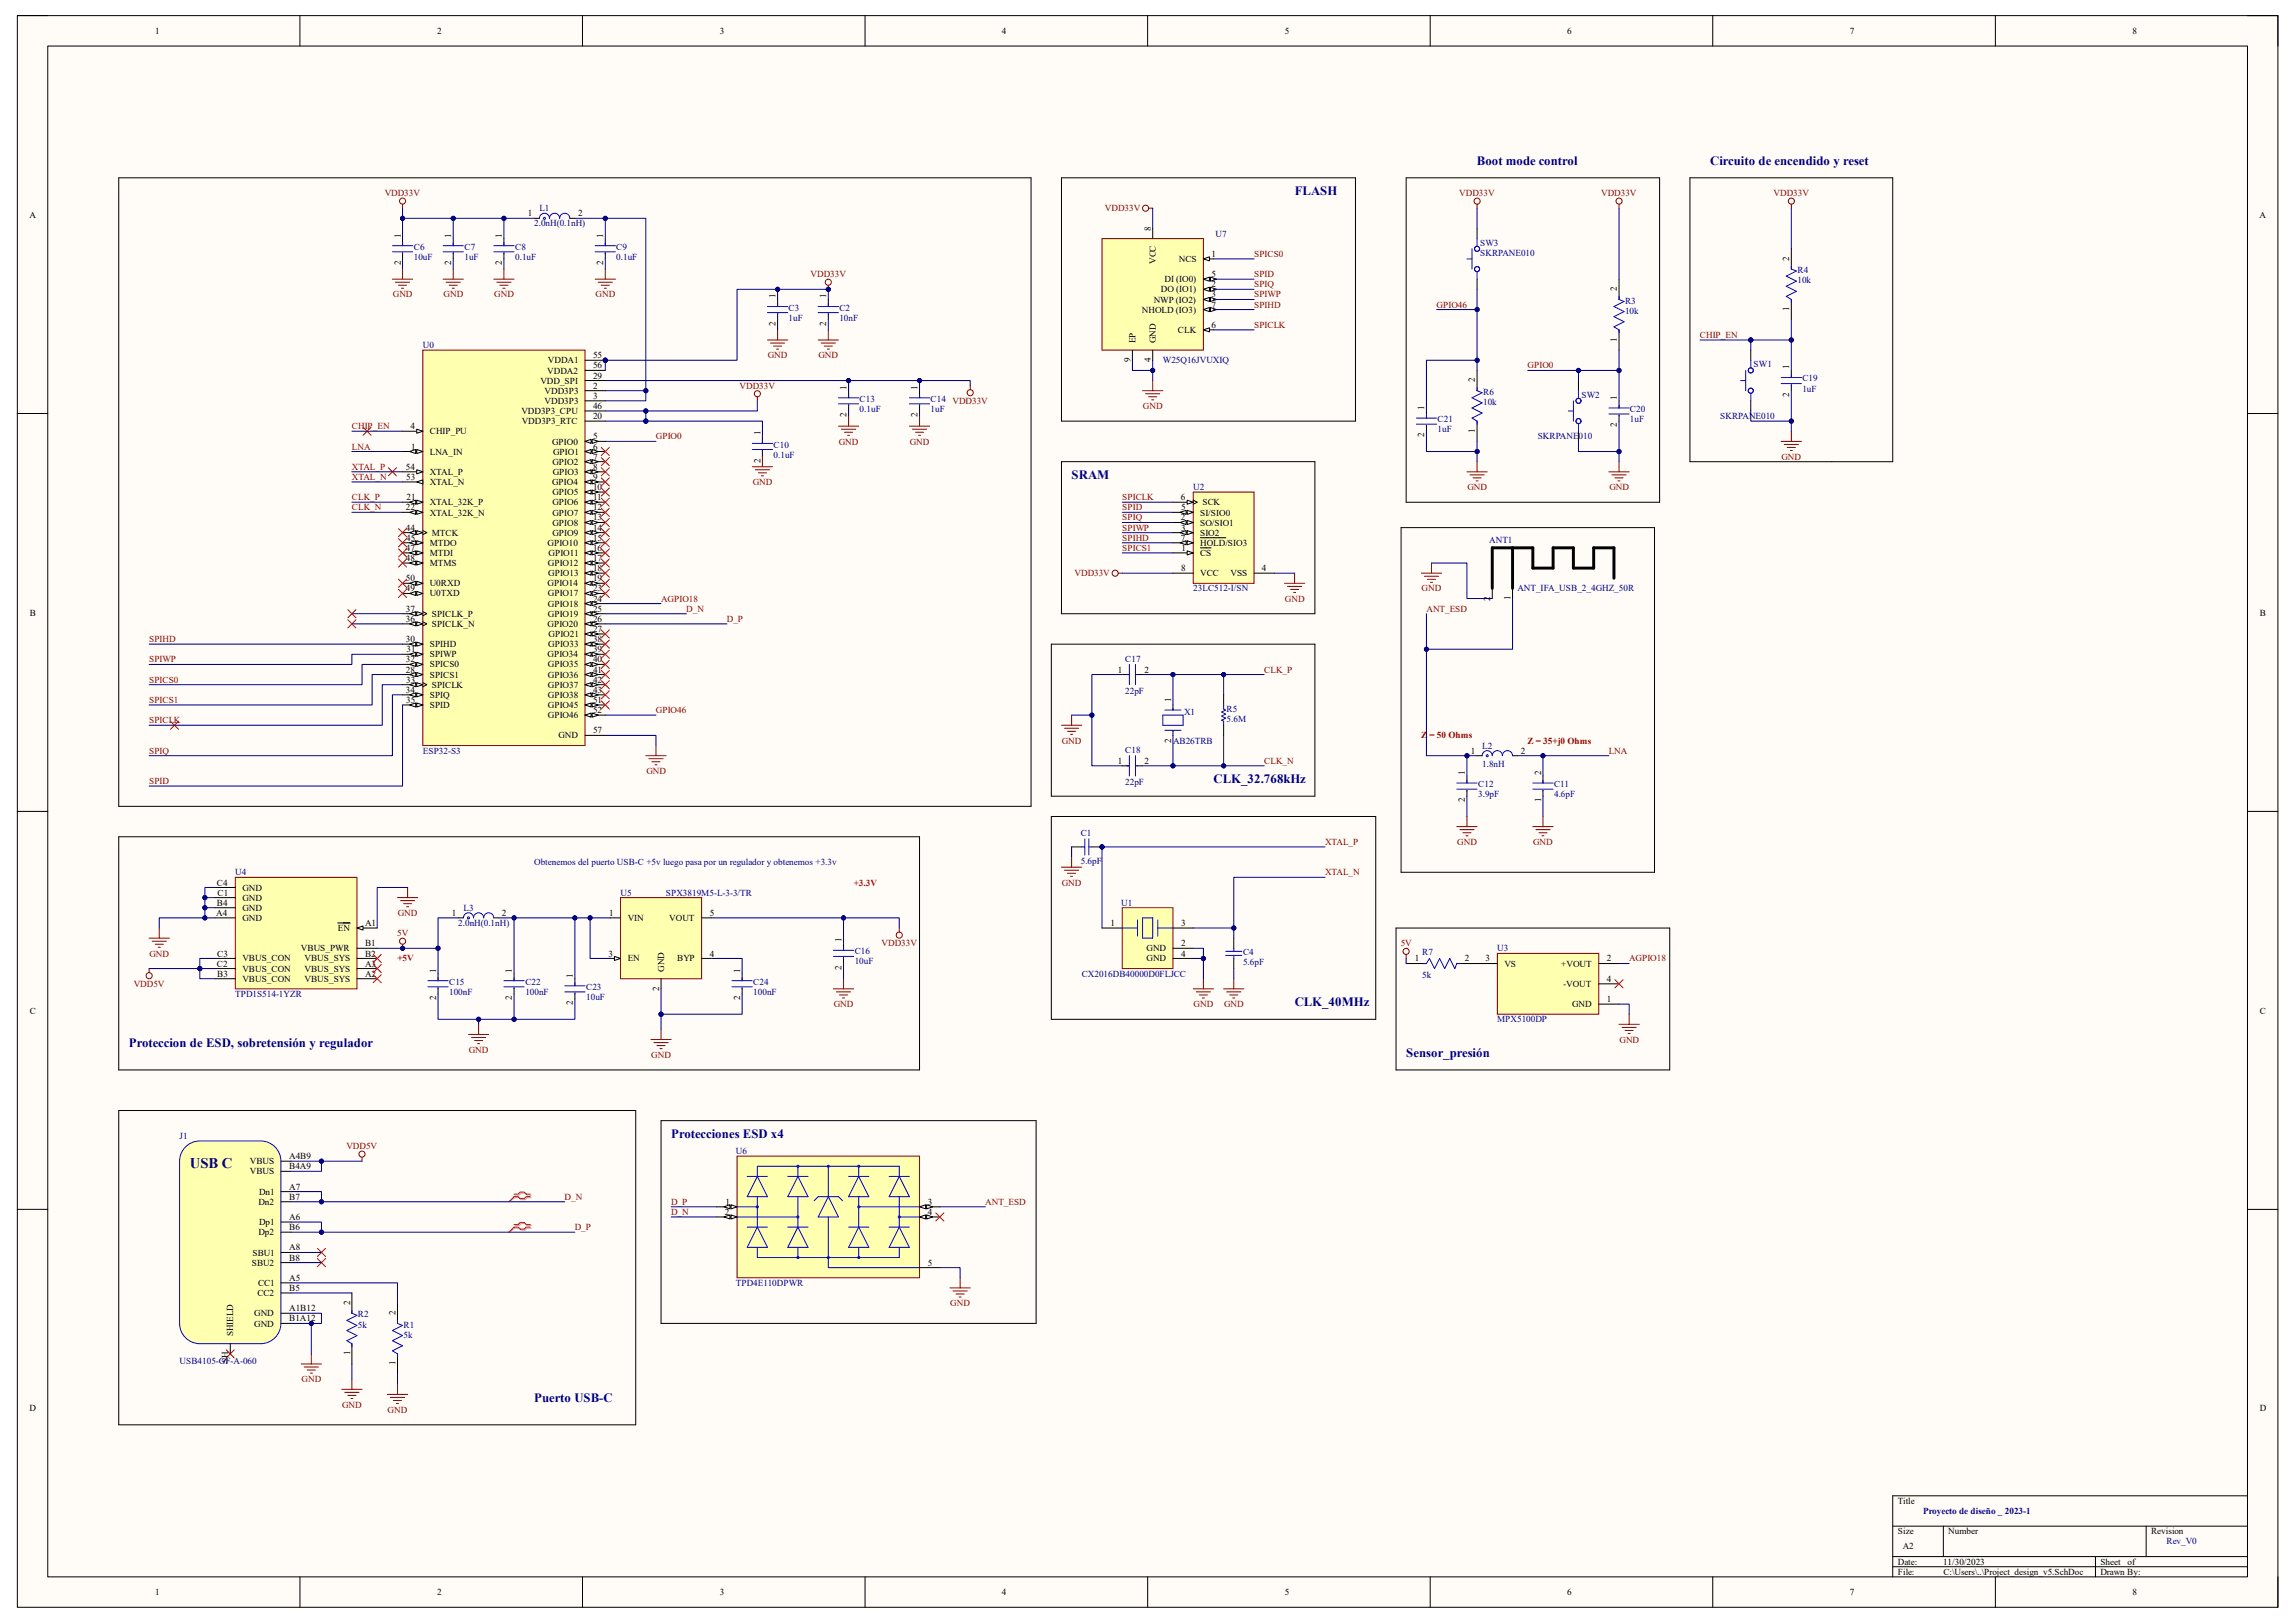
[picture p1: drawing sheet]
<svg xmlns="http://www.w3.org/2000/svg" width="297mm" height="210mm" viewBox="0 0 297 210" stroke-linecap="round" stroke-linejoin="round" font-family="sans-serif">
<defs><g id="words">
<text font-size="1.9" fill="#000080" x="24.6" y="151.2">USB C</text>
<g font-size="1.7" fill="#000080">
<text x="191.1" y="21.3">Boot mode control</text>
<text x="221.3" y="21.3">Circuito de encendido y reset</text>
<text x="167.6" y="25.3">FLASH</text>
<text x="138.7" y="62">SRAM</text>
<text x="157.1" y="101.3">CLK_32.768kHz</text>
<text x="167.6" y="130.2">CLK_40MHz</text>
<text x="16.7" y="135.5">Proteccion de ESD, sobretensión y regulador</text>
<text x="182" y="136.8">Sensor_presión</text>
<text x="86.9" y="147.3">Protecciones ESD x4</text>
<text x="69.1" y="181.4">Puerto USB-C</text>
</g>
<g font-size="1.2">
<text x="20.1" y="4.4">1</text>
<text x="56.6" y="4.4">2</text>
<text x="93.2" y="4.4">3</text>
<text x="129.7" y="4.4">4</text>
<text x="166.3" y="4.4">5</text>
<text x="202.8" y="4.4">6</text>
<text x="239.4" y="4.4">7</text>
<text x="276" y="4.4">8</text>
<text x="3.8" y="28.2">A</text>
<text x="68.3" y="28">1</text>
<text x="74.8" y="28">2</text>
<text x="148.9" y="29.8" transform="rotate(-90 148.9 29.8)">8</text>
<text x="292.4" y="28.2">A</text>
<text x="51.9" y="34.3" transform="rotate(-90 51.9 34.3)">2</text>
<text x="51.9" y="30.7" transform="rotate(-90 51.9 30.7)">1</text>
<text x="58.4" y="34.3" transform="rotate(-90 58.4 34.3)">2</text>
<text x="58.4" y="30.7" transform="rotate(-90 58.4 30.7)">1</text>
<text x="64.9" y="34.3" transform="rotate(-90 64.9 34.3)">2</text>
<text x="64.9" y="30.7" transform="rotate(-90 64.9 30.7)">1</text>
<text x="78.1" y="34.3" transform="rotate(-90 78.1 34.3)">2</text>
<text x="78.1" y="30.7" transform="rotate(-90 78.1 30.7)">1</text>
<text x="149.6" y="34.2" transform="rotate(-90 149.6 34.2)">VCC</text>
<text x="152.6" y="33.9">NCS</text>
<text x="156.8" y="33.2">1</text>
<text x="156.8" y="35.9">5</text>
<text x="231.6" y="33.8" transform="rotate(-90 231.6 33.8)">2</text>
<text x="100.4" y="38.6" transform="rotate(-90 100.4 38.6)">1</text>
<text x="106.9" y="38.6" transform="rotate(-90 106.9 38.6)">1</text>
<text x="147.8" y="40.5">NHOLD (IO3)</text>
<text x="149.3" y="39.2">NWP (IO2)</text>
<text x="150.2" y="37.8">DO (IO1)</text>
<text x="150.7" y="36.5">DI (IO0)</text>
<text x="156.8" y="37.2">2</text>
<text x="156.8" y="38.5">3</text>
<text x="156.8" y="39.8">7</text>
<text x="209.3" y="37.7" transform="rotate(-90 209.3 37.7)">2</text>
<text x="231.6" y="40.3" transform="rotate(-90 231.6 40.3)">1</text>
<text x="70.9" y="47">VDDA1</text>
<text x="76.8" y="46.4">55</text>
<text x="76.8" y="47.7">56</text>
<text x="100.4" y="42.2" transform="rotate(-90 100.4 42.2)">2</text>
<text x="106.9" y="42.2" transform="rotate(-90 106.9 42.2)">2</text>
<text x="146.3" y="46.9" transform="rotate(-90 146.3 46.9)">9</text>
<text x="146.9" y="44.4" transform="rotate(-90 146.9 44.4)">EP</text>
<text x="148.9" y="46.9" transform="rotate(-90 148.9 46.9)">4</text>
<text x="149.6" y="44.4" transform="rotate(-90 149.6 44.4)">GND</text>
<text x="152.4" y="43.1">CLK</text>
<text x="156.8" y="42.4">6</text>
<text x="209.3" y="44.2" transform="rotate(-90 209.3 44.2)">1</text>
<text x="231.6" y="47.8" transform="rotate(-90 231.6 47.8)">1</text>
<text x="67.5" y="53.6">VDD3P3_CPU</text>
<text x="69.9" y="49.7">VDD_SPI</text>
<text x="70.5" y="51">VDD3P3</text>
<text x="70.5" y="52.3">VDD3P3</text>
<text x="70.8" y="48.3">VDDA2</text>
<text x="76.8" y="49">29</text>
<text x="76.8" y="50.3">2</text>
<text x="76.8" y="51.6">3</text>
<text x="76.8" y="52.9">46</text>
<text x="109.6" y="54" transform="rotate(-90 109.6 54)">2</text>
<text x="109.6" y="50.4" transform="rotate(-90 109.6 50.4)">1</text>
<text x="118.7" y="54" transform="rotate(-90 118.7 54)">2</text>
<text x="118.7" y="50.4" transform="rotate(-90 118.7 50.4)">1</text>
<text x="184.3" y="53" transform="rotate(-90 184.3 53)">1</text>
<text x="190.9" y="49.5" transform="rotate(-90 190.9 49.5)">2</text>
<text x="209.3" y="51.7" transform="rotate(-90 209.3 51.7)">1</text>
<text x="231.6" y="51.3" transform="rotate(-90 231.6 51.3)">2</text>
<text x="53.1" y="55.5">4</text>
<text x="53.2" y="58.2">1</text>
<text x="55.6" y="56.2">CHIP_PU</text>
<text x="55.6" y="58.8">LNA_IN</text>
<text x="67.5" y="54.9">VDD3P3_RTC</text>
<text x="71.5" y="57.5">GPIO0</text>
<text x="71.6" y="58.8">GPIO1</text>
<text x="76.8" y="54.2">20</text>
<text x="76.8" y="56.9">5</text>
<text x="76.8" y="58.2">6</text>
<text x="76.8" y="59.5">7</text>
<text x="98.4" y="59.9" transform="rotate(-90 98.4 59.9)">2</text>
<text x="98.4" y="56.3" transform="rotate(-90 98.4 56.3)">1</text>
<text x="184.3" y="56.6" transform="rotate(-90 184.3 56.6)">2</text>
<text x="190.9" y="56" transform="rotate(-90 190.9 56)">1</text>
<text x="209.3" y="55.3" transform="rotate(-90 209.3 55.3)">2</text>
<text x="52.5" y="60.8">54</text>
<text x="52.6" y="62.1">53</text>
<text x="52.6" y="64.7">21</text>
<text x="55.6" y="61.5">XTAL_P</text>
<text x="55.6" y="62.8">XTAL_N</text>
<text x="55.6" y="65.4">XTAL_32K_P</text>
<text x="71.5" y="62.8">GPIO4</text>
<text x="71.5" y="60.2">GPIO2</text>
<text x="71.5" y="64.1">GPIO5</text>
<text x="71.5" y="65.4">GPIO6</text>
<text x="71.5" y="61.5">GPIO3</text>
<text x="76.8" y="60.8">8</text>
<text x="76.8" y="62.1">9</text>
<text x="76.8" y="63.4">10</text>
<text x="76.8" y="64.7">11</text>
<text x="152.8" y="64.7">6</text>
<text x="155.6" y="65.4">SCK</text>
<text x="52.5" y="66">22</text>
<text x="52.5" y="68.7">44</text>
<text x="52.5" y="71.3">47</text>
<text x="52.6" y="70">45</text>
<text x="55.6" y="66.7">XTAL_32K_N</text>
<text x="55.6" y="70.6">MTDO</text>
<text x="55.6" y="71.9">MTDI</text>
<text x="55.9" y="69.3">MTCK</text>
<text x="70.9" y="70.6">GPIO10</text>
<text x="71" y="71.9">GPIO11</text>
<text x="71.5" y="66.7">GPIO7</text>
<text x="71.5" y="68">GPIO8</text>
<text x="71.5" y="69.3">GPIO9</text>
<text x="76.8" y="66">12</text>
<text x="76.8" y="67.4">13</text>
<text x="76.8" y="68.7">14</text>
<text x="76.8" y="70">15</text>
<text x="76.8" y="71.3">16</text>
<text x="152.8" y="67.4">2</text>
<text x="152.8" y="70">7</text>
<text x="152.9" y="68.7">3</text>
<text x="152.9" y="66">5</text>
<text x="152.9" y="71.3">1</text>
<text x="155.3" y="71.9">CS</text>
<text x="155.3" y="68">SO/SIO1</text>
<text x="155.3" y="69.3">SIO2</text>
<text x="155.3" y="66.7">SI/SIO0</text>
<text x="155.3" y="70.6">HOLD/SIO3</text>
<text x="52.5" y="72.6">48</text>
<text x="52.5" y="75.2">50</text>
<text x="52.5" y="76.5">49</text>
<text x="55.6" y="73.2">MTMS</text>
<text x="55.6" y="75.9">U0RXD</text>
<text x="55.6" y="77.2">U0TXD</text>
<text x="70.9" y="75.9">GPIO14</text>
<text x="70.9" y="73.2">GPIO12</text>
<text x="70.9" y="77.2">GPIO17</text>
<text x="71" y="74.5">GPIO13</text>
<text x="76.8" y="72.6">17</text>
<text x="76.8" y="73.9">18</text>
<text x="76.8" y="75.2">19</text>
<text x="76.8" y="76.5">23</text>
<text x="76.8" y="77.9">24</text>
<text x="152.9" y="73.9">8</text>
<text x="155.3" y="74.5">VCC</text>
<text x="159.3" y="74.5">VSS</text>
<text x="163.3" y="73.9">4</text>
<text x="192.9" y="77.7" transform="rotate(-90 192.9 77.7)">2</text>
<text x="195.5" y="77.6" transform="rotate(-90 195.5 77.6)">1</text>
<text x="3.9" y="79.7">B</text>
<text x="52.5" y="79.2">37</text>
<text x="52.5" y="80.5">36</text>
<text x="52.5" y="83.1">30</text>
<text x="55.6" y="83.7">SPIHD</text>
<text x="55.9" y="79.8">SPICLK_P</text>
<text x="55.9" y="81.1">SPICLK_N</text>
<text x="70.9" y="81.1">GPIO20</text>
<text x="70.9" y="78.5">GPIO18</text>
<text x="70.9" y="79.8">GPIO19</text>
<text x="71" y="83.7">GPIO33</text>
<text x="71" y="82.4">GPIO21</text>
<text x="76.8" y="79.2">25</text>
<text x="76.8" y="80.5">26</text>
<text x="76.8" y="81.8">27</text>
<text x="76.8" y="83.1">38</text>
<text x="292.5" y="79.7">B</text>
<text x="52.5" y="85.7">32</text>
<text x="52.5" y="87">28</text>
<text x="52.5" y="89.7">34</text>
<text x="52.6" y="88.3">33</text>
<text x="52.6" y="84.4">31</text>
<text x="55.6" y="85">SPIWP</text>
<text x="55.6" y="86.4">SPICS0</text>
<text x="55.6" y="87.7">SPICS1</text>
<text x="55.9" y="89">SPICLK</text>
<text x="70.9" y="85">GPIO34</text>
<text x="70.9" y="86.4">GPIO35</text>
<text x="70.9" y="87.7">GPIO36</text>
<text x="70.9" y="89">GPIO37</text>
<text x="76.8" y="84.4">39</text>
<text x="76.8" y="85.7">40</text>
<text x="76.8" y="87">41</text>
<text x="76.8" y="88.3">42</text>
<text x="76.8" y="89.7">43</text>
<text x="144.7" y="87">1</text>
<text x="148.1" y="87">2</text>
<text x="52.6" y="91">35</text>
<text x="55.6" y="90.3">SPIQ</text>
<text x="55.6" y="91.6">SPID</text>
<text x="70.9" y="90.3">GPIO38</text>
<text x="70.9" y="91.6">GPIO45</text>
<text x="70.9" y="92.9">GPIO46</text>
<text x="72.3" y="95.5">GND</text>
<text x="76.8" y="91">51</text>
<text x="76.8" y="92.3">52</text>
<text x="76.8" y="94.9">57</text>
<text x="151.6" y="90.8" transform="rotate(-90 151.6 90.8)">1</text>
<text x="144.7" y="98.8">1</text>
<text x="148.1" y="98.8">2</text>
<text x="151.6" y="96.1" transform="rotate(-90 151.6 96.1)">2</text>
<text x="189.6" y="100.3" transform="rotate(-90 189.6 100.3)">1</text>
<text x="190.3" y="97.5">1</text>
<text x="196.8" y="97.5">2</text>
<text x="199.4" y="100.3" transform="rotate(-90 199.4 100.3)">2</text>
<text x="189.6" y="103.8" transform="rotate(-90 189.6 103.8)">2</text>
<text x="199.4" y="103.8" transform="rotate(-90 199.4 103.8)">1</text>
<text x="28" y="118.5">A4</text>
<text x="28.1" y="117.2">B4</text>
<text x="28.1" y="114.6">C4</text>
<text x="28.2" y="115.9">C1</text>
<text x="31.4" y="119.2">GND</text>
<text x="31.4" y="117.9">GND</text>
<text x="31.4" y="116.5">GND</text>
<text x="31.4" y="115.2">GND</text>
<text x="47.2" y="119.8">A1</text>
<text x="58.5" y="118.5">1</text>
<text x="64.9" y="118.5">2</text>
<text x="78.8" y="118.5">1</text>
<text x="81.2" y="119.2">VIN</text>
<text x="86.6" y="119.2">VOUT</text>
<text x="91.9" y="118.5">5</text>
<text x="143.7" y="119.8">1</text>
<text x="152.9" y="119.8">3</text>
<text x="28.1" y="125.1">C2</text>
<text x="28.1" y="123.8">C3</text>
<text x="31.4" y="125.7">VBUS_CON</text>
<text x="31.4" y="124.4">VBUS_CON</text>
<text x="38.9" y="123.1">VBUS_PWR</text>
<text x="39.4" y="125.7">VBUS_SYS</text>
<text x="39.4" y="124.4">VBUS_SYS</text>
<text x="43.7" y="120.5">EN</text>
<text x="47.2" y="125.1">A3</text>
<text x="47.2" y="123.8">B2</text>
<text x="47.2" y="122.5">B1</text>
<text x="56.4" y="125.9" transform="rotate(-90 56.4 125.9)">1</text>
<text x="66.3" y="125.9" transform="rotate(-90 66.3 125.9)">1</text>
<text x="78.7" y="123.8">3</text>
<text x="81.2" y="124.4">EN</text>
<text x="85.9" y="125.7" transform="rotate(-90 85.9 125.7)">GND</text>
<text x="87.6" y="124.4">BYP</text>
<text x="91.9" y="123.8">4</text>
<text x="95.8" y="125.9" transform="rotate(-90 95.8 125.9)">1</text>
<text x="108.9" y="125.5" transform="rotate(-90 108.9 125.5)">2</text>
<text x="108.9" y="121.9" transform="rotate(-90 108.9 121.9)">1</text>
<text x="148.4" y="123.1">GND</text>
<text x="148.4" y="124.4">GND</text>
<text x="152.9" y="122.5">2</text>
<text x="152.9" y="123.8">4</text>
<text x="183.1" y="124.4">1</text>
<text x="189.6" y="124.4">2</text>
<text x="192.2" y="124.4">3</text>
<text x="194.7" y="125.1">VS</text>
<text x="202.1" y="125.1">+VOUT</text>
<text x="207.9" y="124.4">2</text>
<text x="3.9" y="131.1">C</text>
<text x="28.1" y="126.4">B3</text>
<text x="31.4" y="127">VBUS_CON</text>
<text x="39.4" y="127">VBUS_SYS</text>
<text x="47.2" y="126.4">A2</text>
<text x="56.4" y="129.4" transform="rotate(-90 56.4 129.4)">2</text>
<text x="66.3" y="129.4" transform="rotate(-90 66.3 129.4)">2</text>
<text x="74.1" y="130.1" transform="rotate(-90 74.1 130.1)">2</text>
<text x="74.1" y="126.5" transform="rotate(-90 74.1 126.5)">1</text>
<text x="85.3" y="128.2" transform="rotate(-90 85.3 128.2)">2</text>
<text x="95.8" y="129.4" transform="rotate(-90 95.8 129.4)">2</text>
<text x="202.3" y="127.7">-VOUT</text>
<text x="203.5" y="130.3">GND</text>
<text x="207.9" y="127">4</text>
<text x="207.9" y="129.7">1</text>
<text x="292.4" y="131.1">C</text>
<text x="37.4" y="150">A4B9</text>
<text x="32.3" y="150.7">VBUS</text>
<text x="32.3" y="152">VBUS</text>
<text x="33.4" y="155.9">Dn2</text>
<text x="33.5" y="154.6">Dn1</text>
<text x="37.4" y="155.2">B7</text>
<text x="37.4" y="153.9">A7</text>
<text x="37.4" y="151.3">B4A9</text>
<text x="93.9" y="155.9">1</text>
<text x="120.1" y="155.9">3</text>
<text x="33.4" y="159.9">Dp2</text>
<text x="33.5" y="158.5">Dp1</text>
<text x="37.4" y="157.9">A6</text>
<text x="37.4" y="159.2">B6</text>
<text x="37.4" y="161.8">A8</text>
<text x="93.8" y="157.2">2</text>
<text x="120.1" y="157.2">4</text>
<text x="32.6" y="163.8">SBU2</text>
<text x="32.7" y="162.5">SBU1</text>
<text x="33.3" y="167.7">CC2</text>
<text x="33.4" y="166.4">CC1</text>
<text x="37.4" y="163.1">B8</text>
<text x="37.4" y="165.7">A5</text>
<text x="37.4" y="167">B5</text>
<text x="120.1" y="163.8">5</text>
<text x="30.2" y="172.9" transform="rotate(-90 30.2 172.9)">SHIELD</text>
<text x="32.9" y="170.3">GND</text>
<text x="32.9" y="171.7">GND</text>
<text x="37.4" y="169.7">A1B12</text>
<text x="37.4" y="171">B1A12</text>
<text x="45.3" y="168.9" transform="rotate(-90 45.3 168.9)">2</text>
<text x="51.2" y="170.2" transform="rotate(-90 51.2 170.2)">2</text>
<text x="29.5" y="176.4" transform="rotate(-90 29.5 176.4)">SH</text>
<text x="45.3" y="175.4" transform="rotate(-90 45.3 175.4)">1</text>
<text x="51.2" y="176.7" transform="rotate(-90 51.2 176.7)">1</text>
<text x="3.8" y="182.6">D</text>
<text x="292.4" y="182.6">D</text>
<text x="245.6" y="194.6">Title</text>
<text x="245.6" y="198.5">Size</text>
<text x="245.6" y="202.5">Date:</text>
<text x="245.6" y="203.8">File:</text>
<text x="246.3" y="200.5">A2</text>
<text x="251.5" y="202.5">11/30/2023</text>
<text x="251.5" y="203.8">C:\Users\..\Project_design_v5.SchDoc</text>
<text x="252.1" y="198.5">Number</text>
<text x="271.8" y="202.5">Sheet</text>
<text x="271.8" y="203.8">Drawn By:</text>
<text x="275.3" y="202.5">of</text>
<text x="278.4" y="198.5">Revision</text>
<text x="20.1" y="206.4">1</text>
<text x="56.6" y="206.4">2</text>
<text x="93.2" y="206.4">3</text>
<text x="129.7" y="206.4">4</text>
<text x="166.3" y="206.4">5</text>
<text x="202.8" y="206.4">6</text>
<text x="239.4" y="206.4">7</text>
<text x="276" y="206.4">8</text>
</g>
<g font-size="1.2" fill="#800000">
<text x="49.8" y="25.4">VDD33V</text>
<text x="143" y="27.3">VDD33V</text>
<text x="188.8" y="25.4">VDD33V</text>
<text x="207.2" y="25.4">VDD33V</text>
<text x="229.5" y="25.4">VDD33V</text>
<text x="104.9" y="35.9">VDD33V</text>
<text x="162.3" y="35.9">SPID</text>
<text x="162.3" y="33.2">SPICS0</text>
<text x="50.8" y="38.5">GND</text>
<text x="57.4" y="38.5">GND</text>
<text x="64" y="38.5">GND</text>
<text x="77.1" y="38.5">GND</text>
<text x="162.3" y="37.2">SPIQ</text>
<text x="162.3" y="39.8">SPIHD</text>
<text x="162.3" y="38.5">SPIWP</text>
<text x="185.9" y="39.8">GPIO46</text>
<text x="99.4" y="46.4">GND</text>
<text x="105.9" y="46.4">GND</text>
<text x="162.3" y="42.4">SPICLK</text>
<text x="197.7" y="47.7">GPIO0</text>
<text x="220" y="43.7">CHIP_EN</text>
<text x="95.7" y="50.3">VDD33V</text>
<text x="123.3" y="52.3">VDD33V</text>
<text x="147.9" y="52.9">GND</text>
<text x="45.6" y="55.5">CHIP_EN</text>
<text x="45.6" y="58.2">LNA</text>
<text x="84.9" y="56.9">GPIO0</text>
<text x="108.5" y="57.5">GND</text>
<text x="117.7" y="57.5">GND</text>
<text x="230.5" y="59.5">GND</text>
<text x="45.6" y="60.8">XTAL_P</text>
<text x="45.6" y="62.1">XTAL_N</text>
<text x="45.6" y="64.7">CLK_P</text>
<text x="97.4" y="62.8">GND</text>
<text x="145.2" y="64.7">SPICLK</text>
<text x="189.9" y="63.4">GND</text>
<text x="208.3" y="63.4">GND</text>
<text x="45.6" y="66">CLK_N</text>
<text x="145.2" y="71.3">SPICS1</text>
<text x="145.2" y="70">SPIHD</text>
<text x="145.2" y="68.7">SPIWP</text>
<text x="145.2" y="67.4">SPIQ</text>
<text x="145.2" y="66">SPID</text>
<text x="85.6" y="77.9">AGPIO18</text>
<text x="139.1" y="74.5">VDD33V</text>
<text x="166.3" y="77.9">GND</text>
<text x="184" y="76.5">GND</text>
<text x="19.3" y="83.1">SPIHD</text>
<text x="88.8" y="79.2">D_N</text>
<text x="94.1" y="80.5">D_P</text>
<text x="184.6" y="79.2">ANT_ESD</text>
<text x="19.3" y="85.7">SPIWP</text>
<text x="19.3" y="88.3">SPICS0</text>
<text x="163.6" y="87">CLK_P</text>
<text x="19.3" y="93.6">SPICLK</text>
<text x="19.3" y="91">SPICS1</text>
<text x="84.9" y="92.3">GPIO46</text>
<text x="19.3" y="101.5">SPID</text>
<text x="19.3" y="97.5">SPIQ</text>
<text x="83.7" y="100.2">GND</text>
<text x="137.4" y="96.2">GND</text>
<text x="163.6" y="98.8">CLK_N</text>
<text x="208.2" y="97.5">LNA</text>
<text x="171.5" y="109.3">XTAL_P</text>
<text x="171.5" y="113.3">XTAL_N</text>
<text x="188.6" y="109.3">GND</text>
<text x="198.4" y="109.3">GND</text>
<text x="51.5" y="118.5">GND</text>
<text x="137.4" y="114.6">GND</text>
<text x="19.3" y="123.8">GND</text>
<text x="51.4" y="121.2">5V</text>
<text x="114.1" y="122.5">VDD33V</text>
<text x="181.3" y="122.5">5V</text>
<text x="210.8" y="124.4">AGPIO18</text>
<text x="17.3" y="127.7">VDD5V</text>
<text x="107.9" y="130.3">GND</text>
<text x="154.5" y="130.3">GND</text>
<text x="158.4" y="130.3">GND</text>
<text x="60.7" y="136.2">GND</text>
<text x="84.3" y="136.9">GND</text>
<text x="209.6" y="134.9">GND</text>
<text x="44.8" y="148.7">VDD5V</text>
<text x="73.1" y="155.2">D_N</text>
<text x="86.9" y="155.9">D_P</text>
<text x="127.5" y="155.9">ANT_ESD</text>
<text x="74.4" y="159.2">D_P</text>
<text x="86.9" y="157.2">D_N</text>
<text x="123" y="169">GND</text>
<text x="39" y="178.9">GND</text>
<text x="44.3" y="182.2">GND</text>
<text x="50.2" y="182.8">GND</text>
</g>
<g font-size="1.2" fill="#000080">
<text x="69.1" y="29.3">2.0nH(0.1nH)</text>
<text x="69.8" y="27.3">L1</text>
<text x="53.6" y="32.3">C6</text>
<text x="53.6" y="33.7">10uF</text>
<text x="60.1" y="32.3">C7</text>
<text x="60.1" y="33.7">1uF</text>
<text x="66.7" y="32.3">C8</text>
<text x="66.7" y="33.7">0.1uF</text>
<text x="79.8" y="32.3">C9</text>
<text x="79.8" y="33.7">0.1uF</text>
<text x="157.3" y="30.6">U7</text>
<text x="191.6" y="31.8">SW3</text>
<text x="191.6" y="33.1">SKRPANE010</text>
<text x="232.6" y="35.3">R4</text>
<text x="102.1" y="40.2">C3</text>
<text x="102.1" y="41.5">1uF</text>
<text x="108.6" y="40.2">C2</text>
<text x="108.6" y="41.5">10nF</text>
<text x="210.3" y="39.3">R3</text>
<text x="210.3" y="40.6">10k</text>
<text x="232.6" y="36.7">10k</text>
<text x="54.7" y="45">U0</text>
<text x="150.5" y="47">W25Q16JVUXIQ</text>
<text x="226.9" y="47.5">SW1</text>
<text x="111.3" y="52">C13</text>
<text x="111.3" y="53.3">0.1uF</text>
<text x="120.4" y="52">C14</text>
<text x="120.4" y="53.3">1uF</text>
<text x="191.9" y="51.1">R6</text>
<text x="191.9" y="52.4">10k</text>
<text x="204.7" y="51.5">SW2</text>
<text x="210.9" y="53.3">C20</text>
<text x="233.3" y="49.4">C19</text>
<text x="233.3" y="50.7">1uF</text>
<text x="100.1" y="57.9">C10</text>
<text x="100.1" y="59.2">0.1uF</text>
<text x="186.1" y="54.6">C21</text>
<text x="186.1" y="55.9">1uF</text>
<text x="199" y="56.9">SKRPANE010</text>
<text x="210.9" y="54.6">1uF</text>
<text x="222.6" y="54.2">SKRPANE010</text>
<text x="154.4" y="63.4">U2</text>
<text x="192.7" y="70.2">ANT1</text>
<text x="154.4" y="76.5">23LC512-I/SN</text>
<text x="196.4" y="76.5">ANT_IFA_USB_2_4GHZ_50R</text>
<text x="145.6" y="85.6">C17</text>
<text x="145.6" y="89.8">22pF</text>
<text x="153.2" y="92.5">X1</text>
<text x="158.7" y="92.2">R5</text>
<text x="158.7" y="93.5">5.6M</text>
<text x="54.7" y="97.5">ESP32-S3</text>
<text x="145.6" y="97.4">C18</text>
<text x="145.6" y="101.6">22pF</text>
<text x="151.8" y="96.2">AB26TRB</text>
<text x="191.3" y="101.9">C12</text>
<text x="191.8" y="96.9">L2</text>
<text x="191.8" y="99.2">1.8nH</text>
<text x="201.1" y="101.9">C11</text>
<text x="191.3" y="103.2">3.9pF</text>
<text x="201.1" y="103.2">4.6pF</text>
<text x="30.4" y="113.3">U4</text>
<text x="69.1" y="112">Obtenemos del puerto USB-C +5v luego pasa por un regulador y obtenemos +3.3v</text>
<text x="139.9" y="108.2">C1</text>
<text x="139.9" y="111.8">5.6pF</text>
<text x="59.3" y="119.8">2.0nH(0.1nH)</text>
<text x="60" y="117.9">L3</text>
<text x="80.3" y="115.9">U5</text>
<text x="86.2" y="115.9">SPX3819M5-L-3-3/TR</text>
<text x="145.1" y="117.2">U1</text>
<text x="110.6" y="123.5">C16</text>
<text x="110.6" y="124.8">10uF</text>
<text x="160.9" y="123.6">C4</text>
<text x="160.9" y="124.9">5.6pF</text>
<text x="184.1" y="123.6">R7</text>
<text x="193.8" y="123.1">U3</text>
<text x="30.4" y="129">TPD1S514-1YZR</text>
<text x="58.1" y="127.4">C15</text>
<text x="58.1" y="128.7">100nF</text>
<text x="68" y="127.4">C22</text>
<text x="68" y="128.7">100nF</text>
<text x="75.9" y="128.1">C23</text>
<text x="75.9" y="129.4">10uF</text>
<text x="97.5" y="127.4">C24</text>
<text x="97.5" y="128.7">100nF</text>
<text x="140" y="126.4">CX2016DB40000D0FLJCC</text>
<text x="184.1" y="126.5">5k</text>
<text x="193.8" y="132.3">MPX5100DP</text>
<text x="23.2" y="147.4">J1</text>
<text x="95.2" y="149.4">U6</text>
<text x="95.2" y="166.4">TPD4E110DPWR</text>
<text x="46.3" y="170.5">R2</text>
<text x="46.3" y="171.8">5k</text>
<text x="52.2" y="171.8">R1</text>
<text x="52.2" y="173.1">5k</text>
<text x="23.2" y="176.5">USB4105-GF-A-060</text>
<text x="248.9" y="195.9">Proyecto de diseño _ 2023-1</text>
<text x="280.4" y="199.9">Rev_V0</text>
</g>
<g font-size="1.2" fill="#980000">
<text x="183.9" y="95.5">Z = 50 Ohms</text>
<text x="197.7" y="96.2">Z = 35+j0 Ohms</text>
</g>
<g font-size="1.2" fill="#f00">
<text x="110.5" y="114.6">+3.3V</text>
<text x="51.4" y="124.4">+5V</text>
</g>
</g></defs>
<path d="M2.2 2h292.6v206h-292.6z" fill-rule="evenodd" fill="#fffcf8"/>
<path d="M2.2 2h292.6v206h-292.6z" fill="none" stroke="#000" stroke-width=".13"/>
<path d="M6.2 6h284.7v198h-284.7z" fill-rule="evenodd" fill="#fffcf8"/>
<g fill="none" stroke="#000" stroke-width=".13">
<path d="M2.2 2h4M6.2 6h284.7v198h-284.7zM38.8 2v4M75.4 2v4M112 2v4M148.5 2v4M185.1 2v4M221.7 2v4M258.2 2v4M290.9 2h3.9v4M2.2 53.5h4M290.9 53.5h3.9"/>
<path d="M2.2 105h4M290.9 105h3.9M56.7 126v.9M56.7 127.8v.8M2.2 156.5h4M290.9 156.5h3.9M45.5 167.3v2.6M45.5 173.9v2.6M51.4 168.6v2.6M51.4 175.2v2.6M245 197.5h45.9M251.5 197.5v3.9"/>
<path d="M277.7 197.5v3.9M290.9 193.6h-45.9v10.4M38.8 204v4M75.4 204v4M112 204v4M148.5 204v4M185.1 204v4M221.7 204v4M245 201.4h45.9M245 202.7h45.9M258.2 204v4M271.2 201.4v2.6"/>
<path d="M294.8 204v4"/>
</g>
<path d="M55.4 126.9h2.6M55.4 127.7h2.6M56.7 126.5v.4M56.7 127.8v.2M45.5 169.5v.4l.7 .3-1.3 .7 1.3 .6-1.3 .7 1.3 .6-1.3 .7 .6 .4v.4M51.4 170.9v.3l.7 .3-1.3 .7 1.3 .6-1.3 .7 1.3 .6-1.3 .7 .6 .4v.4" fill="none" stroke="#00f" stroke-width=".13"/>
<g fill="none" stroke="#800000" stroke-width=".13">
<path d="M84.2 134.5h2.7M84.6 134.9h1.9M85 135.3h1.1M85.4 135.7h.3M85.6 133.2v1.3M44.2 179.8h2.7M45.5 178.5v1.3M51.4 179.1v1.3M44.6 180.2h1.9M45 180.6h1.1M45.4 181h.3M50.1 180.4h2.7"/>
<path d="M50.5 180.8h1.9M50.9 181.2h1.1M51.3 181.6h.3"/>
</g>
<path d="M30.5 113.5h15.7v14.5h-15.7z" fill-rule="evenodd" fill="#ffffb0"/>
<path d="M30.5 113.5h15.7v14.5h-15.7z" fill="none" stroke="#800000" stroke-width=".13"/>
<path d="M46.2 126.6h2.6M46.2 125.3h2.6M46.2 124h2.6M46.2 122.7h2.6M46.2 120.1h2.6" fill="none" stroke="#000" stroke-width=".13"/>
<path d="M46.2 120.1l.8-.3v.5z" fill="#f8fcff"/>
<path d="M27.8 118.8h2.7M27.8 117.5h2.7M27.8 116.2h2.7M27.8 114.8h2.7M43.7 119.4h1.6M27.8 126.6h2.7M27.8 125.3h2.7M27.8 124h2.7M46.2 120.1l.8-.3v.5z" fill="none" stroke="#000" stroke-width=".13"/>
<path d="M95.4 149.6h23.6v15.7h-23.6z" fill-rule="evenodd" fill="#ffffb0"/>
<path d="M95.4 149.6h23.6v15.7h-23.6z" fill="none" stroke="#800000" stroke-width=".13"/>
<g fill="none" stroke="#00f" stroke-width=".13">
<path d="M95.4 157.5h7.9M95.4 156.2h2.6M96.7 152.2h2.6M96.7 158.8h2.6M98 152.2l1.3 2.7h-2.6zM98 158.8l1.3 2.6h-2.6zM98 152.2v-1.3h18.4v1.3M98 154.9v3.9M101.9 152.2h2.7M101.9 158.8h2.7M103.3 152.2l1.3 2.7h-2.7zM103.3 158.8l1.3 2.6h-2.7z"/>
<path d="M103.3 150.9v1.3M103.3 154.9v3.9M105.4 155.4l.5-.5h2.6l.5 .5M107.2 154.9l1.3 2.6h-2.6zM107.2 150.9v4M107.2 157.5v6.5h11.8M109.8 152.2h2.6M109.8 158.8h2.6M111.1 152.2l1.3 2.7h-2.6zM111.1 158.8l1.3 2.6h-2.6zM111.1 150.9v1.3M111.1 154.9v3.9"/>
<path d="M111.1 156.2h7.9M115.1 152.2h2.6M115.1 158.8h2.6M116.4 152.2l1.3 2.7h-2.6zM116.4 158.8l1.3 2.6h-2.6zM116.4 157.5h2.6M116.4 154.9v3.9M98 161.4v1.3h18.4v-1.3M103.3 161.4v1.3M111.1 161.4v1.3"/>
<circle cx="98" cy="156.2" r=".13"/>
<circle cx="103.3" cy="150.9" r=".13"/>
<circle cx="103.3" cy="157.5" r=".13"/>
<circle cx="107.2" cy="150.9" r=".13"/>
<circle cx="111.1" cy="156.2" r=".13"/>
<circle cx="111.1" cy="150.9" r=".13"/>
<circle cx="116.4" cy="157.5" r=".13"/>
<circle cx="103.3" cy="162.7" r=".13"/>
<circle cx="107.2" cy="162.7" r=".13"/>
<circle cx="111.1" cy="162.7" r=".13"/>
</g>
<path d="M92.8 156.2h2.6" fill="none" stroke="#000" stroke-width=".13"/>
<path d="M94.6 155.9l.8 .3-.8 .2z" fill="#f8fcff"/>
<path d="M94.6 155.9l.8 .3-.8 .2z" fill="none" stroke="#000" stroke-width=".13"/>
<path d="M93.7 156.2l.8-.3v.5z" fill="#f8fcff"/>
<path d="M92.8 157.5h2.6M93.7 156.2l.8-.3v.5z" fill="none" stroke="#000" stroke-width=".13"/>
<path d="M94.6 157.2l.8 .3-.8 .2z" fill="#f8fcff"/>
<path d="M94.6 157.2l.8 .3-.8 .2z" fill="none" stroke="#000" stroke-width=".13"/>
<path d="M93.7 157.5l.8-.3v.5z" fill="#f8fcff"/>
<path d="M93.7 157.5l.8-.3v.5zM119 156.2h2.6" fill="none" stroke="#000" stroke-width=".13"/>
<path d="M119 156.2l.8-.3v.5z" fill="#f8fcff"/>
<path d="M119 156.2l.8-.3v.5z" fill="none" stroke="#000" stroke-width=".13"/>
<path d="M119.9 155.9l.8 .3-.8 .2z" fill="#f8fcff"/>
<path d="M119 157.5h2.6M119.9 155.9l.8 .3-.8 .2z" fill="none" stroke="#000" stroke-width=".13"/>
<path d="M119 157.5l.8-.3v.5z" fill="#f8fcff"/>
<path d="M119 157.5l.8-.3v.5z" fill="none" stroke="#000" stroke-width=".13"/>
<path d="M119.9 157.2l.8 .3-.8 .2z" fill="#f8fcff"/>
<path d="M119.9 157.2l.8 .3-.8 .2zM119 164h2.6" fill="none" stroke="#000" stroke-width=".13"/>
<g fill="none" stroke="#800000" stroke-width=".13">
<path d="M51.4 116.2h2.7M51.8 116.5h1.9M52.2 116.9h1.1M52.6 117.3h.3M52.8 114.8v1.4M19.3 121.4h2.6M19.7 121.8h1.8M20.1 122.2h1M20.5 122.6h.2M20.6 120.1v1.3M122.9 166.7h2.7M123.3 167.1h1.9"/>
<path d="M123.7 167.4h1.1M124.1 167.8h.3M124.3 165.3v1.4"/>
</g>
<path d="M48.3 123.5l1 1M48.3 124.8l1 1.1M48.3 126.1l1 1.1M49.3 123.5l-1 1M49.3 124.8l-1 1.1M49.3 126.1l-1 1.1" fill="none" stroke="#f00" stroke-width=".13"/>
<path d="M145.2 117.5h6.6v7.8h-6.6z" fill-rule="evenodd" fill="#ffffb0"/>
<path d="M145.2 117.5h6.6v7.8h-6.6z" fill="none" stroke="#800000" stroke-width=".13"/>
<path d="M147.2 119v2.1M147.9 118.8h1.3v2.6h-1.3zM149.8 119v2.1M145.2 120.1h2M149.8 120.1h2M158.6 123.1h2.1M158.6 123.6h2.1M159.7 122.7v.4M159.7 123.6v.4" fill="none" stroke="#00f" stroke-width=".13"/>
<path d="M142.6 120.1h2.6M151.8 120.1h2.6M151.8 122.7h2.6M151.8 124h2.6M159.7 121.4v1.3M159.7 124v1.3" fill="none" stroke="#000" stroke-width=".13"/>
<circle cx="142.6" cy="109.6" r=".26" fill="#000080"/>
<circle cx="142.6" cy="109.6" r=".26" fill="none" stroke="#000080" stroke-width=".13"/>
<path d="M138.7 109.6h1.3M141.3 109.6h1.3" fill="none" stroke="#000" stroke-width=".13"/>
<circle cx="142.6" cy="109.6" r=".26" fill="#000080"/>
<circle cx="142.6" cy="109.6" r=".26" fill="none" stroke="#000080" stroke-width=".13"/>
<g fill="none" stroke="#00f" stroke-width=".13">
<path d="M50.8 31.8h2.6M50.8 32.6h2.6M52.1 31.4v.4M52.1 32.7v.1M57.3 31.8h2.7M57.3 32.6h2.7M58.7 31.4v.4M58.7 32.7v.1M63.9 31.8h2.6M63.9 32.6h2.6M65.2 31.4v.4M65.2 32.7v.1"/>
<path d="M69.8 28.3a.65 .65 0 0 1 .7-.7 .65 .65 0 0 1 .6 .7 .66 .66 0 0 1 .7-.7 .66 .66 0 0 1 .6 .7 .66 .66 0 0 1 .7-.7 .66 .66 0 0 1 .6 .7M77 31.8h2.6M77 32.6h2.6M78.3 31.4v.4M78.3 32.7v.1M99.3 39.7h2.6M100.6 39.3v.4M105.9 39.7h2.6M107.2 39.3v.4M97.4 57.4h2.6M97.4 58.2h2.6M98.7 57v.4"/>
<path d="M98.7 58.3v.1M99.3 40.5h2.6M100.6 40.6v.1M105.9 40.5h2.6M107.2 40.6v.1M108.5 51.5h2.6M108.5 52.3h2.6M109.8 51.1v.4M109.8 52.4v.1M117.7 51.5h2.6M117.7 52.3h2.6M119 51.1v.4"/>
<path d="M119 52.4v.1M140 109.6h.4M140.4 108.5v2.1M140.9 108.5v2.1M140.9 109.6h.4"/>
<circle cx="70.5" cy="28.3" r=".13"/>
</g>
<g fill="none" stroke="#800000" stroke-width=".13">
<path d="M50.8 36.1h2.6M51.2 36.5h1.8M51.6 36.9h1M52 37.3h.2M52.1 26.4v.5M52.1 34.8v1.3M57.3 36.1h2.7M57.7 36.5h1.9M58.1 36.9h1.1M58.5 37.3h.3M58.7 34.8v1.3M63.9 36.1h2.6"/>
<path d="M64.3 36.5h1.8M64.7 36.9h1M65.1 37.3h.2M65.2 34.8v1.3M77 36.1h2.6M77.4 36.5h1.9M77.8 36.9h1.1M78.2 37.3h.3M78.3 34.8v1.3M107.2 36.9v.5M98 51.3v.6M98.7 59.1v1.3"/>
<path d="M99.3 44h2.6M99.7 44.4h1.9M100.1 44.8h1.1M100.5 45.2h.3M100.6 42.7v1.3M105.9 44h2.6M106.3 44.4h1.8M106.7 44.8h1M107.1 45.2h.2M107.2 42.7v1.3M108.5 55.1h2.6M108.9 55.5h1.8"/>
<path d="M109.3 55.9h1M109.7 56.3h.3M109.8 53.8v1.3M117.7 55.1h2.6M118.1 55.5h1.8M118.5 55.9h1M118.9 56.3h.2M119 53.8v1.3M125.6 49.9v.5M97.4 60.4h2.6M97.8 60.8h1.8M98.1 61.2h1.1"/>
<path d="M98.5 61.6h.3M144.7 74.2h.5M166.2 75.5h2.7M166.6 75.9h1.9M167 76.3h1.1M167.4 76.7h.3M167.5 74.2v1.3M83.6 97.8h2.6M84 98.2h1.8M84.4 98.6h1M84.8 99h.2M84.9 96.5v1.3"/>
<path d="M137.4 112.2h2.6M137.8 112.6h1.8M138.2 113h1M138.6 113.4h.2M138.7 110.9v1.3M154.4 128h2.6M154.8 128.3h1.9M155.2 128.7h1.1M155.6 129.1h.3M155.7 126.6v1.4M158.4 128h2.6M158.8 128.3h1.8"/>
<path d="M159.1 128.7h1.1M159.5 129.1h.3M159.7 126.6v1.4"/>
<circle cx="52.1" cy="26" r=".39"/>
<circle cx="107.2" cy="36.5" r=".39"/>
<circle cx="98" cy="51" r=".39"/>
<circle cx="125.6" cy="50.8" r=".39"/>
<circle cx="144.3" cy="74.2" r=".39"/>
</g>
<g fill="none" stroke="#000" stroke-width=".13">
<path d="M52.1 30.9v.9M52.1 32.7v.8M58.7 30.9v.9M58.7 32.7v.8M65.2 30.9v.9M65.2 32.7v.8M69.2 28.3h.6M73.7 28.3h.7M78.3 30.9v.9M78.3 32.7v.8M100.6 38.8v.9M107.2 38.8v.9"/>
<path d="M98.7 56.5v.9M98.7 58.3v.8M100.6 40.6v.8M107.2 40.6v.8M109.8 50.6v.9M109.8 52.4v.8M119 50.6v.9M119 52.4v.8"/>
</g>
<circle cx="107.2" cy="37.4" r=".26" fill="#000080"/>
<circle cx="107.2" cy="37.4" r=".26" fill="none" stroke="#000080" stroke-width=".13"/>
<path d="M154.4 63.7h7.9v11.8h-7.9z" fill-rule="evenodd" fill="#ffffb0"/>
<path d="M154.4 63.7h7.9v11.8h-7.9z" fill="none" stroke="#800000" stroke-width=".13"/>
<path d="M151.8 71.5h2.6" fill="none" stroke="#000" stroke-width=".13"/>
<path d="M153.6 71.3l.8 .2-.8 .3z" fill="#f8fcff"/>
<path d="M151.8 67.6h2.6M153.6 71.3l.8 .2-.8 .3zM155.3 70.9h1.4" fill="none" stroke="#000" stroke-width=".13"/>
<path d="M153.6 67.3l.8 .3-.8 .3z" fill="#f8fcff"/>
<path d="M153.6 67.3l.8 .3-.8 .3z" fill="none" stroke="#000" stroke-width=".13"/>
<path d="M152.7 67.6l.8-.3v.6z" fill="#f8fcff"/>
<path d="M151.8 68.9h2.6M152.7 67.6l.8-.3v.6z" fill="none" stroke="#000" stroke-width=".13"/>
<path d="M153.6 68.7l.8 .2-.8 .3z" fill="#f8fcff"/>
<path d="M153.6 68.7l.8 .2-.8 .3z" fill="none" stroke="#000" stroke-width=".13"/>
<path d="M152.7 68.9l.8-.2v.5z" fill="#f8fcff"/>
<path d="M151.8 66.3h2.6M152.7 68.9l.8-.2v.5zM162.3 74.2h2.6" fill="none" stroke="#000" stroke-width=".13"/>
<path d="M153.6 66l.8 .3-.8 .3z" fill="#f8fcff"/>
<path d="M153.6 66l.8 .3-.8 .3z" fill="none" stroke="#000" stroke-width=".13"/>
<path d="M152.7 66.3l.8-.3v.6z" fill="#f8fcff"/>
<path d="M151.8 65h2.6M152.7 66.3l.8-.3v.6z" fill="none" stroke="#000" stroke-width=".13"/>
<path d="M153.6 64.7l.8 .3-.8 .2z" fill="#f8fcff"/>
<path d="M151.8 70.2h2.6M153.6 64.7l.8 .3-.8 .2zM154.4 64.7l.6 .3-.6 .2" fill="none" stroke="#000" stroke-width=".13"/>
<path d="M153.6 70l.8 .2-.8 .3z" fill="#f8fcff"/>
<path d="M153.6 70l.8 .2-.8 .3z" fill="none" stroke="#000" stroke-width=".13"/>
<path d="M152.7 70.2l.8-.2v.5z" fill="#f8fcff"/>
<path d="M151.8 74.2h2.6M152.7 70.2l.8-.2v.5zM155.3 69.6h3.3" fill="none" stroke="#000" stroke-width=".13"/>
<circle cx="78.3" cy="46.6" r=".26" fill="#000080"/>
<circle cx="78.3" cy="46.6" r=".26" fill="none" stroke="#000080" stroke-width=".13"/>
<path d="M54.7 45.3h21v51.2h-21z" fill-rule="evenodd" fill="#ffffb0"/>
<path d="M54.7 45.3h21v51.2h-21z" fill="none" stroke="#800000" stroke-width=".13"/>
<path d="M52.1 55.8h2.6" fill="none" stroke="#000" stroke-width=".13"/>
<path d="M53.9 55.5l.8 .3-.8 .3z" fill="#f8fcff"/>
<path d="M52.1 58.4h2.6M53.9 55.5l.8 .3-.8 .3z" fill="none" stroke="#000" stroke-width=".13"/>
<path d="M53.9 58.2l.8 .2-.8 .3z" fill="#f8fcff"/>
<path d="M53.9 58.2l.8 .2-.8 .3z" fill="none" stroke="#000" stroke-width=".13"/>
<path d="M53 58.4l.8-.2v.5z" fill="#f8fcff"/>
<path d="M53 58.4l.8-.2v.5zM52.1 61h2.6" fill="none" stroke="#000" stroke-width=".13"/>
<path d="M53.9 60.8l.8 .2-.8 .3z" fill="#f8fcff"/>
<path d="M52.1 62.4h2.6M53.9 60.8l.8 .2-.8 .3z" fill="none" stroke="#000" stroke-width=".13"/>
<path d="M53.9 62.4l.8-.3v.5z" fill="#f8fcff"/>
<path d="M52.1 65h2.6M53.9 62.4l.8-.3v.5z" fill="none" stroke="#000" stroke-width=".13"/>
<path d="M53.9 64.7l.8 .3-.8 .2z" fill="#f8fcff"/>
<path d="M53.9 64.7l.8 .3-.8 .2z" fill="none" stroke="#000" stroke-width=".13"/>
<path d="M53 65l.8-.3v.5z" fill="#f8fcff"/>
<path d="M52.1 66.3h2.6M53 65l.8-.3v.5z" fill="none" stroke="#000" stroke-width=".13"/>
<path d="M53.9 66l.8 .3-.8 .3z" fill="#f8fcff"/>
<path d="M53.9 66l.8 .3-.8 .3z" fill="none" stroke="#000" stroke-width=".13"/>
<path d="M53 66.3l.8-.3v.6z" fill="#f8fcff"/>
<path d="M52.1 68.9h2.6M53 66.3l.8-.3v.6z" fill="none" stroke="#000" stroke-width=".13"/>
<path d="M53.9 68.7l.8 .2-.8 .3z" fill="#f8fcff"/>
<path d="M53.9 68.7l.8 .2-.8 .3z" fill="none" stroke="#000" stroke-width=".13"/>
<path d="M53 68.9l.8-.2v.5z" fill="#f8fcff"/>
<path d="M52.1 70.2h2.6M53 68.9l.8-.2v.5zM54.7 68.7l.5 .2-.5 .3" fill="none" stroke="#000" stroke-width=".13"/>
<path d="M53.9 70l.8 .2-.8 .3z" fill="#f8fcff"/>
<path d="M53.9 70l.8 .2-.8 .3z" fill="none" stroke="#000" stroke-width=".13"/>
<path d="M53 70.2l.8-.2v.5z" fill="#f8fcff"/>
<path d="M52.1 71.5h2.6M53 70.2l.8-.2v.5z" fill="none" stroke="#000" stroke-width=".13"/>
<path d="M53.9 71.3l.8 .2-.8 .3z" fill="#f8fcff"/>
<path d="M53.9 71.3l.8 .2-.8 .3z" fill="none" stroke="#000" stroke-width=".13"/>
<path d="M53 71.5l.8-.2v.5z" fill="#f8fcff"/>
<path d="M52.1 72.9h2.6M53 71.5l.8-.2v.5z" fill="none" stroke="#000" stroke-width=".13"/>
<path d="M53.9 72.6l.8 .3-.8 .2z" fill="#f8fcff"/>
<path d="M53.9 72.6l.8 .3-.8 .2z" fill="none" stroke="#000" stroke-width=".13"/>
<path d="M53 72.9l.8-.3v.5z" fill="#f8fcff"/>
<path d="M52.1 75.5h2.6M53 72.9l.8-.3v.5z" fill="none" stroke="#000" stroke-width=".13"/>
<path d="M53.9 75.2l.8 .3-.8 .2z" fill="#f8fcff"/>
<path d="M53.9 75.2l.8 .3-.8 .2z" fill="none" stroke="#000" stroke-width=".13"/>
<path d="M53 75.5l.8-.3v.5z" fill="#f8fcff"/>
<path d="M52.1 76.8h2.6M53 75.5l.8-.3v.5z" fill="none" stroke="#000" stroke-width=".13"/>
<path d="M53.9 76.5l.8 .3-.8 .3z" fill="#f8fcff"/>
<path d="M53.9 76.5l.8 .3-.8 .3z" fill="none" stroke="#000" stroke-width=".13"/>
<path d="M53 76.8l.8-.3v.6z" fill="#f8fcff"/>
<path d="M52.1 79.4h2.6M53 76.8l.8-.3v.6z" fill="none" stroke="#000" stroke-width=".13"/>
<path d="M53.9 79.2l.8 .2-.8 .3z" fill="#f8fcff"/>
<path d="M53.9 79.2l.8 .2-.8 .3z" fill="none" stroke="#000" stroke-width=".13"/>
<path d="M53 79.4l.8-.2v.5z" fill="#f8fcff"/>
<path d="M53 79.4l.8-.2v.5zM54.7 79.2l.5 .2-.5 .3M52.1 80.7h2.6" fill="none" stroke="#000" stroke-width=".13"/>
<path d="M53.9 80.5l.8 .2-.8 .3z" fill="#f8fcff"/>
<path d="M53.9 80.5l.8 .2-.8 .3z" fill="none" stroke="#000" stroke-width=".13"/>
<path d="M53 80.7l.8-.2v.5z" fill="#f8fcff"/>
<path d="M52.1 83.4h2.6M53 80.7l.8-.2v.5zM54.7 80.5l.5 .2-.5 .3" fill="none" stroke="#000" stroke-width=".13"/>
<path d="M53.9 83.1l.8 .3-.8 .2z" fill="#f8fcff"/>
<path d="M53.9 83.1l.8 .3-.8 .2z" fill="none" stroke="#000" stroke-width=".13"/>
<path d="M53 83.4l.8-.3v.5z" fill="#f8fcff"/>
<path d="M52.1 84.7h2.6M53 83.4l.8-.3v.5z" fill="none" stroke="#000" stroke-width=".13"/>
<path d="M53.9 84.4l.8 .3-.8 .2z" fill="#f8fcff"/>
<path d="M53.9 84.4l.8 .3-.8 .2z" fill="none" stroke="#000" stroke-width=".13"/>
<path d="M53 84.7l.8-.3v.5z" fill="#f8fcff"/>
<path d="M52.1 86h2.6M53 84.7l.8-.3v.5z" fill="none" stroke="#000" stroke-width=".13"/>
<path d="M53.9 85.7l.8 .3-.8 .2z" fill="#f8fcff"/>
<path d="M53.9 85.7l.8 .3-.8 .2z" fill="none" stroke="#000" stroke-width=".13"/>
<path d="M53 86l.8-.3v.5z" fill="#f8fcff"/>
<path d="M52.1 87.3h2.6M53 86l.8-.3v.5z" fill="none" stroke="#000" stroke-width=".13"/>
<path d="M53.9 87l.8 .3-.8 .3z" fill="#f8fcff"/>
<path d="M53.9 87l.8 .3-.8 .3z" fill="none" stroke="#000" stroke-width=".13"/>
<path d="M53 87.3l.8-.3v.6z" fill="#f8fcff"/>
<path d="M52.1 88.6h2.6M53 87.3l.8-.3v.6z" fill="none" stroke="#000" stroke-width=".13"/>
<path d="M53.9 88.3l.8 .3-.8 .3z" fill="#f8fcff"/>
<path d="M53.9 88.3l.8 .3-.8 .3z" fill="none" stroke="#000" stroke-width=".13"/>
<path d="M53 88.6l.8-.3v.6z" fill="#f8fcff"/>
<path d="M52.1 89.9h2.6M53 88.6l.8-.3v.6zM54.7 88.3l.5 .3-.5 .3" fill="none" stroke="#000" stroke-width=".13"/>
<path d="M53.9 89.7l.8 .2-.8 .3z" fill="#f8fcff"/>
<path d="M53.9 89.7l.8 .2-.8 .3z" fill="none" stroke="#000" stroke-width=".13"/>
<path d="M53 89.9l.8-.2v.5z" fill="#f8fcff"/>
<path d="M52.1 91.2h2.6M53 89.9l.8-.2v.5z" fill="none" stroke="#000" stroke-width=".13"/>
<path d="M53.9 91l.8 .2-.8 .3z" fill="#f8fcff"/>
<path d="M53.9 91l.8 .2-.8 .3z" fill="none" stroke="#000" stroke-width=".13"/>
<path d="M53 91.2l.8-.2v.5z" fill="#f8fcff"/>
<path d="M75.7 46.6h2.6M53 91.2l.8-.2v.5z" fill="none" stroke="#000" stroke-width=".13"/>
<circle cx="78.3" cy="46.6" r=".26" fill="#000080"/>
<circle cx="78.3" cy="46.6" r=".26" fill="none" stroke="#000080" stroke-width=".13"/>
<path d="M75.7 47.9h2.6M75.7 49.2h2.6M75.7 50.6h2.6M75.7 51.9h2.6M75.7 53.2h2.6M75.7 54.5h2.6M75.7 57.1h2.6" fill="none" stroke="#000" stroke-width=".13"/>
<path d="M75.7 57.1l.8-.2v.5z" fill="#f8fcff"/>
<path d="M75.7 57.1l.8-.2v.5z" fill="none" stroke="#000" stroke-width=".13"/>
<path d="M76.6 56.9l.8 .2-.8 .3z" fill="#f8fcff"/>
<path d="M75.7 58.4h2.6M76.6 56.9l.8 .2-.8 .3z" fill="none" stroke="#000" stroke-width=".13"/>
<path d="M75.7 58.4l.8-.2v.5z" fill="#f8fcff"/>
<path d="M75.7 58.4l.8-.2v.5z" fill="none" stroke="#000" stroke-width=".13"/>
<path d="M76.6 58.2l.8 .2-.8 .3z" fill="#f8fcff"/>
<path d="M75.7 59.7h2.6M76.6 58.2l.8 .2-.8 .3z" fill="none" stroke="#000" stroke-width=".13"/>
<path d="M75.7 59.7l.8-.2v.5z" fill="#f8fcff"/>
<path d="M75.7 59.7l.8-.2v.5z" fill="none" stroke="#000" stroke-width=".13"/>
<path d="M76.6 59.5l.8 .2-.8 .3z" fill="#f8fcff"/>
<path d="M76.6 59.5l.8 .2-.8 .3zM75.7 61h2.6" fill="none" stroke="#000" stroke-width=".13"/>
<path d="M75.7 61l.8-.2v.5z" fill="#f8fcff"/>
<path d="M75.7 61l.8-.2v.5z" fill="none" stroke="#000" stroke-width=".13"/>
<path d="M76.6 60.8l.8 .2-.8 .3z" fill="#f8fcff"/>
<path d="M75.7 62.4h2.6M76.6 60.8l.8 .2-.8 .3z" fill="none" stroke="#000" stroke-width=".13"/>
<path d="M75.7 62.4l.8-.3v.5z" fill="#f8fcff"/>
<path d="M75.7 62.4l.8-.3v.5z" fill="none" stroke="#000" stroke-width=".13"/>
<path d="M76.6 62.1l.8 .3-.8 .2z" fill="#f8fcff"/>
<path d="M75.7 63.7h2.6M76.6 62.1l.8 .3-.8 .2z" fill="none" stroke="#000" stroke-width=".13"/>
<path d="M75.7 63.7l.8-.3v.5z" fill="#f8fcff"/>
<path d="M75.7 63.7l.8-.3v.5z" fill="none" stroke="#000" stroke-width=".13"/>
<path d="M76.6 63.4l.8 .3-.8 .2z" fill="#f8fcff"/>
<path d="M75.7 65h2.6M76.6 63.4l.8 .3-.8 .2z" fill="none" stroke="#000" stroke-width=".13"/>
<path d="M75.7 65l.8-.3v.5z" fill="#f8fcff"/>
<path d="M75.7 65l.8-.3v.5z" fill="none" stroke="#000" stroke-width=".13"/>
<path d="M76.6 64.7l.8 .3-.8 .2z" fill="#f8fcff"/>
<path d="M75.7 66.3h2.6M76.6 64.7l.8 .3-.8 .2z" fill="none" stroke="#000" stroke-width=".13"/>
<path d="M75.7 66.3l.8-.3v.6z" fill="#f8fcff"/>
<path d="M75.7 66.3l.8-.3v.6z" fill="none" stroke="#000" stroke-width=".13"/>
<path d="M76.6 66l.8 .3-.8 .3z" fill="#f8fcff"/>
<path d="M75.7 67.6h2.6M76.6 66l.8 .3-.8 .3z" fill="none" stroke="#000" stroke-width=".13"/>
<path d="M75.7 67.6l.8-.3v.6z" fill="#f8fcff"/>
<path d="M75.7 67.6l.8-.3v.6z" fill="none" stroke="#000" stroke-width=".13"/>
<path d="M76.6 67.3l.8 .3-.8 .3z" fill="#f8fcff"/>
<path d="M75.7 68.9h2.6M76.6 67.3l.8 .3-.8 .3z" fill="none" stroke="#000" stroke-width=".13"/>
<path d="M75.7 68.9l.8-.2v.5z" fill="#f8fcff"/>
<path d="M75.7 68.9l.8-.2v.5z" fill="none" stroke="#000" stroke-width=".13"/>
<path d="M76.6 68.7l.8 .2-.8 .3z" fill="#f8fcff"/>
<path d="M75.7 70.2h2.6M76.6 68.7l.8 .2-.8 .3z" fill="none" stroke="#000" stroke-width=".13"/>
<path d="M75.7 70.2l.8-.2v.5z" fill="#f8fcff"/>
<path d="M75.7 70.2l.8-.2v.5z" fill="none" stroke="#000" stroke-width=".13"/>
<path d="M76.6 70l.8 .2-.8 .3z" fill="#f8fcff"/>
<path d="M75.7 71.5h2.6M76.6 70l.8 .2-.8 .3z" fill="none" stroke="#000" stroke-width=".13"/>
<path d="M75.7 71.5l.8-.2v.5z" fill="#f8fcff"/>
<path d="M75.7 71.5l.8-.2v.5z" fill="none" stroke="#000" stroke-width=".13"/>
<path d="M76.6 71.3l.8 .2-.8 .3z" fill="#f8fcff"/>
<path d="M75.7 72.9h2.6M76.6 71.3l.8 .2-.8 .3z" fill="none" stroke="#000" stroke-width=".13"/>
<path d="M75.7 72.9l.8-.3v.5z" fill="#f8fcff"/>
<path d="M75.7 72.9l.8-.3v.5z" fill="none" stroke="#000" stroke-width=".13"/>
<path d="M76.6 72.6l.8 .3-.8 .2z" fill="#f8fcff"/>
<path d="M75.7 74.2h2.6M76.6 72.6l.8 .3-.8 .2z" fill="none" stroke="#000" stroke-width=".13"/>
<path d="M75.7 74.2l.8-.3v.5z" fill="#f8fcff"/>
<path d="M75.7 74.2l.8-.3v.5z" fill="none" stroke="#000" stroke-width=".13"/>
<path d="M76.6 73.9l.8 .3-.8 .2z" fill="#f8fcff"/>
<path d="M75.7 75.5h2.6M76.6 73.9l.8 .3-.8 .2z" fill="none" stroke="#000" stroke-width=".13"/>
<path d="M75.7 75.5l.8-.3v.5z" fill="#f8fcff"/>
<path d="M75.7 75.5l.8-.3v.5z" fill="none" stroke="#000" stroke-width=".13"/>
<path d="M76.6 75.2l.8 .3-.8 .2z" fill="#f8fcff"/>
<path d="M75.7 76.8h2.6M76.6 75.2l.8 .3-.8 .2z" fill="none" stroke="#000" stroke-width=".13"/>
<path d="M75.7 76.8l.8-.3v.6z" fill="#f8fcff"/>
<path d="M75.7 76.8l.8-.3v.6z" fill="none" stroke="#000" stroke-width=".13"/>
<path d="M76.6 76.5l.8 .3-.8 .3z" fill="#f8fcff"/>
<path d="M75.7 78.1h2.6M76.6 76.5l.8 .3-.8 .3z" fill="none" stroke="#000" stroke-width=".13"/>
<path d="M75.7 78.1l.8-.3v.6z" fill="#f8fcff"/>
<path d="M75.7 78.1l.8-.3v.6z" fill="none" stroke="#000" stroke-width=".13"/>
<path d="M76.6 77.8l.8 .3-.8 .3z" fill="#f8fcff"/>
<path d="M75.7 79.4h2.6M76.6 77.8l.8 .3-.8 .3z" fill="none" stroke="#000" stroke-width=".13"/>
<path d="M75.7 79.4l.8-.2v.5z" fill="#f8fcff"/>
<path d="M75.7 79.4l.8-.2v.5z" fill="none" stroke="#000" stroke-width=".13"/>
<path d="M76.6 79.2l.8 .2-.8 .3z" fill="#f8fcff"/>
<path d="M76.6 79.2l.8 .2-.8 .3zM75.7 80.7h2.6" fill="none" stroke="#000" stroke-width=".13"/>
<path d="M75.7 80.7l.8-.2v.5z" fill="#f8fcff"/>
<path d="M75.7 80.7l.8-.2v.5z" fill="none" stroke="#000" stroke-width=".13"/>
<path d="M76.6 80.5l.8 .2-.8 .3z" fill="#f8fcff"/>
<path d="M75.7 82h2.6M76.6 80.5l.8 .2-.8 .3z" fill="none" stroke="#000" stroke-width=".13"/>
<path d="M75.7 82l.8-.2v.5z" fill="#f8fcff"/>
<path d="M75.7 82l.8-.2v.5z" fill="none" stroke="#000" stroke-width=".13"/>
<path d="M76.6 81.8l.8 .2-.8 .3z" fill="#f8fcff"/>
<path d="M75.7 83.4h2.6M76.6 81.8l.8 .2-.8 .3z" fill="none" stroke="#000" stroke-width=".13"/>
<path d="M75.7 83.4l.8-.3v.5z" fill="#f8fcff"/>
<path d="M75.7 83.4l.8-.3v.5z" fill="none" stroke="#000" stroke-width=".13"/>
<path d="M76.6 83.1l.8 .3-.8 .2z" fill="#f8fcff"/>
<path d="M75.7 84.7h2.6M76.6 83.1l.8 .3-.8 .2z" fill="none" stroke="#000" stroke-width=".13"/>
<path d="M75.7 84.7l.8-.3v.5z" fill="#f8fcff"/>
<path d="M75.7 84.7l.8-.3v.5z" fill="none" stroke="#000" stroke-width=".13"/>
<path d="M76.6 84.4l.8 .3-.8 .2z" fill="#f8fcff"/>
<path d="M75.7 86h2.6M76.6 84.4l.8 .3-.8 .2z" fill="none" stroke="#000" stroke-width=".13"/>
<path d="M75.7 86l.8-.3v.5z" fill="#f8fcff"/>
<path d="M75.7 86l.8-.3v.5z" fill="none" stroke="#000" stroke-width=".13"/>
<path d="M76.6 85.7l.8 .3-.8 .2z" fill="#f8fcff"/>
<path d="M75.7 87.3h2.6M76.6 85.7l.8 .3-.8 .2z" fill="none" stroke="#000" stroke-width=".13"/>
<path d="M75.7 87.3l.8-.3v.6z" fill="#f8fcff"/>
<path d="M75.7 87.3l.8-.3v.6z" fill="none" stroke="#000" stroke-width=".13"/>
<path d="M76.6 87l.8 .3-.8 .3z" fill="#f8fcff"/>
<path d="M75.7 88.6h2.6M76.6 87l.8 .3-.8 .3z" fill="none" stroke="#000" stroke-width=".13"/>
<path d="M75.7 88.6l.8-.3v.6z" fill="#f8fcff"/>
<path d="M75.7 88.6l.8-.3v.6z" fill="none" stroke="#000" stroke-width=".13"/>
<path d="M76.6 88.3l.8 .3-.8 .3z" fill="#f8fcff"/>
<path d="M75.7 89.9h2.6M76.6 88.3l.8 .3-.8 .3z" fill="none" stroke="#000" stroke-width=".13"/>
<path d="M75.7 89.9l.8-.2v.5z" fill="#f8fcff"/>
<path d="M75.7 89.9l.8-.2v.5z" fill="none" stroke="#000" stroke-width=".13"/>
<path d="M76.6 89.7l.8 .2-.8 .3z" fill="#f8fcff"/>
<path d="M75.7 91.2h2.6M76.6 89.7l.8 .2-.8 .3z" fill="none" stroke="#000" stroke-width=".13"/>
<path d="M75.7 91.2l.8-.2v.5z" fill="#f8fcff"/>
<path d="M75.7 91.2l.8-.2v.5z" fill="none" stroke="#000" stroke-width=".13"/>
<path d="M76.6 91l.8 .2-.8 .3z" fill="#f8fcff"/>
<path d="M75.7 92.5h2.6M76.6 91l.8 .2-.8 .3z" fill="none" stroke="#000" stroke-width=".13"/>
<path d="M75.7 92.5l.8-.2v.5z" fill="#f8fcff"/>
<path d="M75.7 92.5l.8-.2v.5z" fill="none" stroke="#000" stroke-width=".13"/>
<path d="M76.6 92.3l.8 .2-.8 .3z" fill="#f8fcff"/>
<g fill="none" stroke="#000" stroke-width=".13">
<path d="M15.4 23h118v81.3h-118zM137.4 23h38v31.5h-38zM182 23h32.8v42h-32.8zM191.2 29.6v1.3M191.2 36.1v1.3M209.5 36.1v2.7M218.7 23h26.3v36.7h-26.3zM231.8 32.2v2.6M231.8 38.8v2.6M137.4 59.7h32.8v19.7h-32.8zM184.6 53.2v.9M184.6 55v.8"/>
<path d="M191.2 47.9v2.7M191.2 54.5v2.6M204.3 49.2v1.4M204.3 55.8v1.3M209.5 42.7v2.6M209.5 51.9v.9M209.5 53.7v.8M226.6 45.3v1.3M226.6 51.9v1.3M231.8 47.9v1M231.8 49.8v.8M181.3 68.3h32.8v44.6h-32.8z"/>
<path d="M75.7 95.2h2.6M76.6 92.3l.8 .2-.8 .3zM136.1 83.4h34.1v19.6h-34.1zM145.2 87.3h1M145.2 99.1h1M147.1 87.3h.8M147.1 99.1h.8M151.8 91.2v.7M151.8 94.5v.7M158.4 89.9v1.3M158.4 93.8v1.4M191.2 97.8h.6"/>
<path d="M195.7 97.8h.7M15.4 108.3h103.6v30.2h-103.6zM136.1 105.7h41.9v26.2h-41.9zM189.8 100.4v.9M189.8 102.2v.8M199.7 100.4v.9M199.7 102.2v.8M15.4 143.7h66.9v40.7h-66.9zM85.6 145h48.5v26.2h-48.5z"/>
</g>
<g fill="none" stroke="#00f" stroke-width=".13">
<path d="M189.8 33.5h.7M190.5 32.2v2.6M191.2 30.9v.9M191.2 35.2v.9M209.5 38.4v.4l.7 .2-1.3 .7 1.3 .6-1.3 .7 1.3 .6-1.3 .7 .6 .4v.4M231.8 34.4v.4l.7 .3-1.3 .6 1.3 .7-1.3 .6 1.3 .7-1.3 .7 .6 .4v.3M183.3 54.1h2.6M183.3 54.9h2.6M184.6 53.7v.4M184.6 55v.1M191.2 50.2v.4l.6 .2-1.3 .7 1.3 .6-1.3 .7 1.3 .6-1.3 .7 .7 .4v.4M203 53.2h.6"/>
<path d="M203.6 51.9v2.6M204.3 50.6v.9M204.3 54.9v.9M208.2 52.8h2.6M208.2 53.6h2.6M209.5 52.4v.4M209.5 53.7v.1M225.3 49.2h.6M225.9 47.9v2.7M226.6 46.6v.9M226.6 50.9v1M230.5 48.9h2.6"/>
<path d="M230.5 49.6h2.6M231.8 48.5v.4M231.8 49.8v.1M145.8 87.3h.4M145.8 99.1h.4M146.2 86v2.6M146.2 97.8v2.6M146.9 86v2.6M146.9 97.8v2.6M147.1 87.3h.1M147.1 99.1h.1M150.5 92.5h2.6v1.3h-2.6z"/>
<path d="M150.7 91.9h2.1M150.7 94.5h2.1M151.8 91.6v.3M151.8 94.5v.1M158.4 91.2v.5l.2 .2-.5 .2 .5 .3-.5 .3 .5 .2-.5 .3 .3 .1v.5M191.8 97.8a.66 .66 0 0 1 .7-.7 .66 .66 0 0 1 .6 .7 .66 .66 0 0 1 .7-.7 .66 .66 0 0 1 .6 .7 .66 .66 0 0 1 .7-.7 .66 .66 0 0 1 .6 .7M188.5 101.3h2.7M188.5 102.1h2.7M189.8 100.9v.4M189.8 102.2v.2M198.4 101.3h2.6M198.4 102.1h2.6"/>
<path d="M199.7 100.9v.4M199.7 102.2v.2"/>
<circle cx="191.2" cy="34.8" r=".33"/>
<circle cx="191.2" cy="32.2" r=".33"/>
<circle cx="204.3" cy="51.9" r=".33"/>
<circle cx="204.3" cy="54.5" r=".33"/>
<circle cx="226.6" cy="47.9" r=".33"/>
<circle cx="226.6" cy="50.6" r=".33"/>
<circle cx="192.5" cy="97.8" r=".13"/>
</g>
<g fill="none" stroke="#800000" stroke-width=".13">
<path d="M148.7 26.9h.5M191.2 26.4v.5M209.5 26.4v.5M231.8 26.4v.5M147.9 50.6h2.6M148.3 50.9h1.8M148.7 51.3h1M149 51.7h.3M149.2 49.2v1.4M191.2 59.7v1.4M209.5 59.7v1.4M230.5 57.1h2.6"/>
<path d="M230.9 57.5h1.8M231.3 57.9h1.1M231.7 58.3h.3M231.8 55.8v1.3M183.9 74.2h2.7M184.3 74.6h1.9M184.7 75h1.1M185.1 75.4h.3M185.3 72.9v1.3M189.8 61.1h2.7M190.2 61.4h1.9M190.6 61.8h1.1"/>
<path d="M191 62.2h.3M208.2 61.1h2.6M208.6 61.4h1.8M209 61.8h1M209.4 62.2h.3M137.4 93.8h2.6M137.8 94.2h1.8M138.2 94.6h1M138.6 95h.2M138.7 92.5v1.3M188.5 107h2.7M188.9 107.4h1.9"/>
<path d="M189.3 107.8h1.1M189.7 108.2h.3M189.8 105.7v1.3M198.4 107h2.6M198.8 107.4h1.8M199.2 107.8h1M199.6 108.2h.2M199.7 105.7v1.3M19.3 125.3v.6M116.4 120.1v.5M46.9 149.7v.6M39 176.5h2.6"/>
<path d="M39.4 176.9h1.8M39.8 177.3h1M40.2 177.7h.2M40.3 175.2v1.3"/>
<circle cx="148.3" cy="26.9" r=".39"/>
<circle cx="191.2" cy="26" r=".39"/>
<circle cx="209.5" cy="26" r=".39"/>
<circle cx="231.8" cy="26" r=".39"/>
<circle cx="19.3" cy="126.3" r=".39"/>
<circle cx="116.4" cy="121" r=".39"/>
<circle cx="46.8" cy="149.3" r=".39"/>
</g>
<path d="M45 78.9l1.1 1M46.1 78.9l-1.1 1M45 80.2l1.1 1.1M46.1 80.2l-1.1 1.1M29.3 174.7l1 1M30.3 174.7l-1 1M41.1 161.5l1 1.1M41.1 162.9l1 1M42.1 161.5l-1 1.1M42.1 162.9l-1 1" fill="none" stroke="#f00" stroke-width=".13"/>
<path d="M142.6 30.9h13.1v14.4h-13.1z" fill-rule="evenodd" fill="#ffffb0"/>
<path d="M142.6 30.9h13.1v14.4h-13.1z" fill="none" stroke="#800000" stroke-width=".13"/>
<path d="M155.7 33.5h1.3" fill="none" stroke="#000" stroke-width=".13"/>
<path d="M155.7 33.5l.8-.3v.6z" fill="#f8fcff"/>
<path d="M155.7 33.5l.8-.3v.6zM155.7 37.4h1.3" fill="none" stroke="#000" stroke-width=".13"/>
<path d="M155.7 37.4l.8-.2v.5z" fill="#f8fcff"/>
<path d="M155.7 37.4l.8-.2v.5z" fill="none" stroke="#000" stroke-width=".13"/>
<path d="M156.7 37.2l.7 .2-.7 .3z" fill="#f8fcff"/>
<path d="M155.7 38.8h1.3M156.7 37.2l.7 .2-.7 .3z" fill="none" stroke="#000" stroke-width=".13"/>
<path d="M155.7 38.8l.8-.3v.5z" fill="#f8fcff"/>
<path d="M155.7 38.8l.8-.3v.5z" fill="none" stroke="#000" stroke-width=".13"/>
<path d="M156.7 38.5l.7 .3-.7 .2z" fill="#f8fcff"/>
<path d="M155.7 36.1h1.3M156.7 38.5l.7 .3-.7 .2zM149.2 45.3v1.3" fill="none" stroke="#000" stroke-width=".13"/>
<path d="M155.7 36.1l.8-.2v.5z" fill="#f8fcff"/>
<path d="M155.7 36.1l.8-.2v.5z" fill="none" stroke="#000" stroke-width=".13"/>
<path d="M156.7 35.9l.7 .2-.7 .3z" fill="#f8fcff"/>
<path d="M156.7 35.9l.7 .2-.7 .3zM155.7 42.7h1.3" fill="none" stroke="#000" stroke-width=".13"/>
<path d="M155.7 42.7l.8-.3v.5z" fill="#f8fcff"/>
<path d="M155.7 42.7l.8-.3v.5zM155.7 40.1h1.3" fill="none" stroke="#000" stroke-width=".13"/>
<path d="M155.7 40.1l.8-.3v.5z" fill="#f8fcff"/>
<path d="M155.7 40.1l.8-.3v.5z" fill="none" stroke="#000" stroke-width=".13"/>
<path d="M156.7 39.8l.7 .3-.7 .2z" fill="#f8fcff"/>
<path d="M149.2 29.6v1.3M156.7 39.8l.7 .3-.7 .2zM146.6 45.3v1.3" fill="none" stroke="#000" stroke-width=".13"/>
<path d="M193.8 123.4h13.1v7.8h-13.1z" fill-rule="evenodd" fill="#ffffb0"/>
<g fill="none" stroke="#800000" stroke-width=".13">
<path d="M182 123.5v.5M193.8 123.4h13.1v7.8h-13.1zM209.5 132.5h2.7M209.9 132.9h1.9M210.3 133.3h1.1M210.7 133.7h.3M210.8 131.2v1.3"/>
<circle cx="182" cy="123.1" r=".39"/>
</g>
<path d="M180.7 120.1h35.4v18.4h-35.4zM191.2 124.7h2.6M206.9 124.7h2.6M206.9 127.3h2.6M206.9 129.9h2.6" fill="none" stroke="#000" stroke-width=".13"/>
<path d="M209 126.8l1 1M210 126.8l-1 1" fill="none" stroke="#f00" stroke-width=".13"/>
<path d="M23.8 148.6a2.62 2.62 0 0 1 2.1-1h7.8a2.62 2.62 0 0 1 2.7 2.7v20.9a2.62 2.62 0 0 1-2.7 2.7h-7.8a2.62 2.62 0 0 1-2.7-2.7v-20.9l.1-.6 .2-.6z" fill-rule="evenodd" fill="#ffffb0"/>
<path d="M23.8 148.6a2.62 2.62 0 0 1 2.1-1h7.8a2.62 2.62 0 0 1 2.7 2.7v20.9a2.62 2.62 0 0 1-2.7 2.7h-7.8a2.62 2.62 0 0 1-2.7-2.7v-20.9l.1-.6 .2-.6z" fill="none" stroke="#00f" stroke-width=".13"/>
<g fill="none" stroke="#000" stroke-width=".13">
<path d="M36.4 150.3h1.3M36.4 155.5h1.3M36.4 158.1h1.3M36.4 154.2h1.3M36.4 159.4h1.3M36.4 151.6h1.3M29.8 173.9v1.3M36.4 169.9h1.3M36.4 163.4h1.3M36.4 166h1.3M36.4 162.1h1.3M36.4 167.3h1.3"/>
<path d="M36.4 171.2h1.3"/>
</g>
<path d="M47 55.3l1 1M48 55.3l-1 1M50.3 60.5l1 1.1M51.3 60.5l-1 1.1M22.1 93.3l1 1.1M23.1 93.3l-1 1.1" fill="none" stroke="#f00" stroke-width=".13"/>
<path d="M80.3 116.2h10.5v10.4h-10.5z" fill-rule="evenodd" fill="#ffffb0"/>
<path d="M80.3 116.2h10.5v10.4h-10.5z" fill="none" stroke="#800000" stroke-width=".13"/>
<path d="M79 118.8h1.3M79 124h1.3M85.6 126.6v1.4" fill="none" stroke="#000" stroke-width=".13"/>
<path d="M79.5 123.8l.8 .2-.8 .3z" fill="#f8fcff"/>
<g fill="none" stroke="#000" stroke-width=".13">
<path d="M193.1 76.1v1.3M195.7 76.1v1.3M59.3 118.8h.7M63.9 118.8h.7M90.8 118.8h1.3M66.5 126v.9M66.5 127.8v.8M74.4 126.6v1M74.4 128.5v.8M79.5 123.8l.8 .2-.8 .3zM90.8 124h1.3M96 126v.9"/>
<path d="M96 127.8v.8M109.2 122.1v.9M109.2 123.9v.8"/>
</g>
<g fill="none" stroke="#00f" stroke-width=".13">
<path d="M60 118.8a.66 .66 0 0 1 .6-.7 .66 .66 0 0 1 .7 .7 .65 .65 0 0 1 .6-.7 .65 .65 0 0 1 .7 .7 .66 .66 0 0 1 .6-.7 .66 .66 0 0 1 .7 .7M65.2 126.9h2.6M65.2 127.7h2.6M66.5 126.5v.4M66.5 127.8v.2M73.1 127.6h2.6M73.1 128.3h2.6M74.4 127.2v.4M74.4 128.5v.1M94.7 126.9h2.7M94.7 127.7h2.7M96 126.5v.4"/>
<path d="M96 127.8v.2M107.9 123h2.6M107.9 123.8h2.6M109.2 122.6v.4M109.2 123.9v.1"/>
<circle cx="60.6" cy="118.8" r=".13"/>
</g>
<g fill="none" stroke="#800000" stroke-width=".13">
<path d="M52.1 122.2v.5M60.6 133.9h2.7M61 134.3h1.9M61.4 134.6h1.1M61.8 135h.3M61.9 132.5v1.4M107.9 128h2.6M108.2 128.3h1.9M108.6 128.7h1.1M109 129.1h.3M109.2 126.6v1.4"/>
<circle cx="52.1" cy="121.8" r=".39"/>
</g>
<path d="M66.7 158.6h.5l.2-.3h.6l.2 .3h.6M66.7 154.7h.5l.2-.3h.6l.2 .3h.6M68.8 158.9h-.6l-.2 .3h-.6l-.2-.3h-.5l-.8 .5M68.8 155h-.6l-.2 .2h-.6l-.2-.2h-.5l-.8 .5" fill="none" stroke="#d0a19e" stroke-width=".13"/>
<g fill="none" stroke="#f00" stroke-width=".13">
<path d="M77.8 59.2l1.1 1.1M77.8 57.9l1.1 1M78.9 59.2l-1.1 1.1M78.9 57.9l-1.1 1M51.6 76.3l1 1M51.6 75l1 1M51.6 72.3l1 1.1M51.6 71l1 1.1M51.6 69.7l1 1.1M51.6 68.4l1 1M52.6 76.3l-1 1M52.6 75l-1 1"/>
<path d="M52.6 72.3l-1 1.1M52.6 71l-1 1.1M52.6 69.7l-1 1.1M52.6 68.4l-1 1M77.8 76.3l1.1 1M77.8 75l1.1 1M77.8 73.6l1.1 1.1M77.8 72.3l1.1 1.1M77.8 71l1.1 1.1M77.8 69.7l1.1 1.1M77.8 68.4l1.1 1M77.8 67.1l1.1 1"/>
<path d="M77.8 65.8l1.1 1M77.8 64.5l1.1 1M77.8 63.1l1.1 1.1M77.8 61.8l1.1 1.1M77.8 60.5l1.1 1.1M78.9 76.3l-1.1 1M78.9 75l-1.1 1M78.9 73.6l-1.1 1.1M78.9 72.3l-1.1 1.1M78.9 71l-1.1 1.1M78.9 69.7l-1.1 1.1M78.9 68.4l-1.1 1"/>
<path d="M78.9 67.1l-1.1 1M78.9 65.8l-1.1 1M78.9 64.5l-1.1 1M78.9 63.1l-1.1 1.1M78.9 61.8l-1.1 1.1M78.9 60.5l-1.1 1.1M77.8 90.7l1.1 1M77.8 89.4l1.1 1M77.8 88.1l1.1 1M77.8 86.8l1.1 1M77.8 85.4l1.1 1.1M77.8 84.1l1.1 1.1"/>
<path d="M77.8 82.8l1.1 1.1M77.8 81.5l1.1 1.1M78.9 85.4l-1.1 1.1M78.9 84.1l-1.1 1.1M78.9 82.8l-1.1 1.1M78.9 81.5l-1.1 1.1M78.9 90.7l-1.1 1M78.9 89.4l-1.1 1M78.9 88.1l-1.1 1M78.9 86.8l-1.1 1M66.5 158.5h.6l.2-.3h.5l.3 .3h.5M66.5 154.5h.6l.2-.2h.5l.3 .2h.5"/>
<path d="M68.6 158.8h-.5l-.3 .2h-.5l-.2-.2h-.6l-.6 .6M68.6 154.9h-.5l-.3 .2h-.5l-.2-.2h-.6l-.6 .6M121.1 157l1.1 1M122.2 157l-1.1 1"/>
</g>
<path d="M195.7 70.9v5.2M208.9 74.8v-3.9h-2.7v2.6h-2.6v-2.6h-2.6v2.6h-2.6v-2.6h-5.3v5.2" fill="none" stroke="#000" stroke-width=".38"/>
<circle cx="52.1" cy="122.7" r=".26" fill="#000080"/>
<g fill="none" stroke="#000080" stroke-width=".13">
<path d="M26.5 117.5h1.3M52.8 114.8h-4v5.3M45.5 176.5v2M51.4 177.8v1.3"/>
<circle cx="52.1" cy="122.7" r=".26"/>
</g>
<path d="M182 124.7h2.6M188.5 124.7h2.7" fill="none" stroke="#000" stroke-width=".13"/>
<path d="M184.2 124.7h.4l.4-.7 .7 1.3 .6-1.3 .7 1.3 .6-1.3 .7 1.3 .2-.6h.4" fill="none" stroke="#00f" stroke-width=".13"/>
<circle cx="26.5" cy="117.5" r=".26" fill="#000080"/>
<g fill="none" stroke="#000080" stroke-width=".13">
<path d="M26.5 116.2h1.3"/>
<circle cx="26.5" cy="117.5" r=".26"/>
</g>
<circle cx="26.5" cy="116.2" r=".26" fill="#000080"/>
<g fill="none" stroke="#000080" stroke-width=".13">
<path d="M138.7 109.6v1.3M154.4 122.7h1.3v1.3M121.6 164h2.7v1.3"/>
<circle cx="26.5" cy="116.2" r=".26"/>
</g>
<circle cx="155.7" cy="124" r=".26" fill="#000080"/>
<g fill="none" stroke="#000080" stroke-width=".13">
<path d="M78.3 50.6h5.3v1.3h-5.3M119 53.2v.6M164.9 74.2h2.6M159.7 125.3v1.3"/>
<circle cx="155.7" cy="124" r=".26"/>
</g>
<circle cx="83.6" cy="50.6" r=".26" fill="#000080"/>
<g fill="none" stroke="#000080" stroke-width=".13">
<path d="M58.7 28.3v2.6"/>
<circle cx="83.6" cy="50.6" r=".26"/>
</g>
<circle cx="58.7" cy="28.3" r=".26" fill="#000080"/>
<g fill="none" stroke="#000080" stroke-width=".13">
<path d="M65.2 28.3v2.6"/>
<circle cx="58.7" cy="28.3" r=".26"/>
</g>
<circle cx="65.2" cy="28.3" r=".26" fill="#000080"/>
<g fill="none" stroke="#000080" stroke-width=".13">
<path d="M52.1 33.5v1.3M58.7 33.5v1.3M65.2 33.5v1.3M78.3 28.3v2.6M78.3 33.5v1.3"/>
<circle cx="65.2" cy="28.3" r=".26"/>
</g>
<circle cx="78.3" cy="28.3" r=".26" fill="#000080"/>
<g fill="none" stroke="#000080" stroke-width=".13">
<path d="M52.1 26.9v1.4"/>
<circle cx="78.3" cy="28.3" r=".26"/>
</g>
<circle cx="52.1" cy="28.3" r=".26" fill="#000080"/>
<g fill="none" stroke="#000080" stroke-width=".13">
<path d="M45.5 55.8h6.6M78.3 54.5h5.3M45.5 66.3h6.6M45.5 65h6.6M78.3 95.2h6.6v1.3M78.3 92.5h6.6"/>
<circle cx="52.1" cy="28.3" r=".26"/>
</g>
<circle cx="83.6" cy="54.5" r=".26" fill="#000080"/>
<g fill="none" stroke="#000080" stroke-width=".13">
<path d="M83.6 54.5h15.1v2"/>
<circle cx="83.6" cy="54.5" r=".26"/>
</g>
<circle cx="83.6" cy="54.5" r=".26" fill="#000080"/>
<g fill="none" stroke="#000080" stroke-width=".13">
<path d="M100.6 37.4h6.6v1.4M100.6 41.4v1.3"/>
<circle cx="83.6" cy="54.5" r=".26"/>
</g>
<circle cx="100.6" cy="37.4" r=".26" fill="#000080"/>
<circle cx="100.6" cy="37.4" r=".26" fill="none" stroke="#000080" stroke-width=".13"/>
<circle cx="107.2" cy="37.4" r=".26" fill="#000080"/>
<g fill="none" stroke="#000080" stroke-width=".13">
<path d="M100.6 38.8v-1.4h-5.2v9.2h-17.1M107.2 41.4v1.3"/>
<circle cx="107.2" cy="37.4" r=".26"/>
</g>
<circle cx="78.3" cy="46.6" r=".26" fill="#000080"/>
<circle cx="78.3" cy="46.6" r=".26" fill="none" stroke="#000080" stroke-width=".13"/>
<circle cx="100.6" cy="37.4" r=".26" fill="#000080"/>
<g fill="none" stroke="#000080" stroke-width=".13">
<path d="M78.3 57.1h6.6M226.6 53.2v1.3h5.2M145.2 74.2h6.6M145.2 71.5h6.6M145.2 70.2h6.6M145.2 68.9h6.6M145.2 67.6h6.6M145.2 66.3h6.6M145.2 65h6.6M189.8 103v2.7M199.7 103v2.7"/>
<circle cx="100.6" cy="37.4" r=".26"/>
</g>
<circle cx="231.8" cy="54.5" r=".26" fill="#000080"/>
<g fill="none" stroke="#000080" stroke-width=".13">
<path d="M220 44h6.6"/>
<circle cx="231.8" cy="54.5" r=".26"/>
</g>
<circle cx="226.6" cy="44" r=".26" fill="#000080"/>
<g fill="none" stroke="#000080" stroke-width=".13">
<path d="M231.8 26.9v5.3M154.4 124h1.3"/>
<circle cx="226.6" cy="44" r=".26"/>
</g>
<circle cx="155.7" cy="124" r=".26" fill="#000080"/>
<g fill="none" stroke="#000080" stroke-width=".13">
<path d="M155.7 124v2.6"/>
<circle cx="155.7" cy="124" r=".26"/>
</g>
<circle cx="155.7" cy="124" r=".26" fill="#000080"/>
<g fill="none" stroke="#000080" stroke-width=".13">
<path d="M231.8 50.6v5.2"/>
<circle cx="155.7" cy="124" r=".26"/>
</g>
<circle cx="231.8" cy="54.5" r=".26" fill="#000080"/>
<g fill="none" stroke="#000080" stroke-width=".13">
<path d="M69.2 28.3h-17.1v2.6M78.3 79.4h10.5M78.3 80.7h15.8"/>
<circle cx="231.8" cy="54.5" r=".26"/>
</g>
<circle cx="65.2" cy="28.3" r=".26" fill="#000080"/>
<circle cx="65.2" cy="28.3" r=".26" fill="none" stroke="#000080" stroke-width=".13"/>
<circle cx="58.7" cy="28.3" r=".26" fill="#000080"/>
<circle cx="58.7" cy="28.3" r=".26" fill="none" stroke="#000080" stroke-width=".13"/>
<circle cx="52.1" cy="28.3" r=".26" fill="#000080"/>
<g fill="none" stroke="#000080" stroke-width=".13">
<path d="M74.4 28.3h9.2v22.3"/>
<circle cx="52.1" cy="28.3" r=".26"/>
</g>
<circle cx="83.6" cy="50.6" r=".26" fill="#000080"/>
<circle cx="83.6" cy="50.6" r=".26" fill="none" stroke="#000080" stroke-width=".13"/>
<circle cx="78.3" cy="28.3" r=".26" fill="#000080"/>
<g fill="none" stroke="#000080" stroke-width=".13">
<path d="M154.4 120.1h5.3v1.3"/>
<circle cx="78.3" cy="28.3" r=".26"/>
</g>
<circle cx="159.7" cy="120.1" r=".26" fill="#000080"/>
<g fill="none" stroke="#000080" stroke-width=".13">
<path d="M171.5 113.5h-11.8v6.6"/>
<circle cx="159.7" cy="120.1" r=".26"/>
</g>
<circle cx="159.7" cy="120.1" r=".26" fill="#000080"/>
<g fill="none" stroke="#000080" stroke-width=".13">
<path d="M45.5 61h6.6M45.5 62.4h6.6M138.7 92.5h2.6v6.6h3.9"/>
<circle cx="159.7" cy="120.1" r=".26"/>
</g>
<circle cx="141.3" cy="92.5" r=".26" fill="#000080"/>
<g fill="none" stroke="#000080" stroke-width=".13">
<path d="M145.2 87.3h-3.9v5.2"/>
<circle cx="141.3" cy="92.5" r=".26"/>
</g>
<circle cx="141.3" cy="92.5" r=".26" fill="#000080"/>
<g fill="none" stroke="#000080" stroke-width=".13">
<path d="M45.5 58.4h6.6M25.9 125.3h1.9M86.9 156.2h5.9M86.9 157.5h5.9M121.6 156.2h5.9"/>
<circle cx="141.3" cy="92.5" r=".26"/>
</g>
<circle cx="25.9" cy="125.3" r=".26" fill="#000080"/>
<g fill="none" stroke="#000080" stroke-width=".13">
<path d="M19.3 125.3h6.6"/>
<circle cx="25.9" cy="125.3" r=".26"/>
</g>
<circle cx="25.9" cy="125.3" r=".26" fill="#000080"/>
<g fill="none" stroke="#000080" stroke-width=".13">
<path d="M78.3 53.2h5.3v1.3"/>
<circle cx="25.9" cy="125.3" r=".26"/>
</g>
<circle cx="83.6" cy="53.2" r=".26" fill="#000080"/>
<circle cx="83.6" cy="53.2" r=".26" fill="none" stroke="#000080" stroke-width=".13"/>
<circle cx="83.6" cy="54.5" r=".26" fill="#000080"/>
<g fill="none" stroke="#000080" stroke-width=".13">
<path d="M98 51.9v1.3h-14.4"/>
<circle cx="83.6" cy="54.5" r=".26"/>
</g>
<circle cx="83.6" cy="53.2" r=".26" fill="#000080"/>
<g fill="none" stroke="#000080" stroke-width=".13">
<path d="M209.5 47.9h-5.2v1.3"/>
<circle cx="83.6" cy="53.2" r=".26"/>
</g>
<circle cx="204.3" cy="47.9" r=".26" fill="#000080"/>
<circle cx="204.3" cy="47.9" r=".26" fill="none" stroke="#000080" stroke-width=".13"/>
<circle cx="209.5" cy="47.9" r=".26" fill="#000080"/>
<g fill="none" stroke="#000080" stroke-width=".13">
<path d="M204.3 57.1v1.3h5.2"/>
<circle cx="209.5" cy="47.9" r=".26"/>
</g>
<circle cx="209.5" cy="58.4" r=".26" fill="#000080"/>
<g fill="none" stroke="#000080" stroke-width=".13">
<path d="M197.7 47.9h6.6"/>
<circle cx="209.5" cy="58.4" r=".26"/>
</g>
<circle cx="204.3" cy="47.9" r=".26" fill="#000080"/>
<g fill="none" stroke="#000080" stroke-width=".13">
<path d="M191.2 37.4v2.7h-5.3M191.2 26.9v2.7M209.5 26.9v9.2"/>
<circle cx="204.3" cy="47.9" r=".26"/>
</g>
<circle cx="191.2" cy="40.1" r=".26" fill="#000080"/>
<g fill="none" stroke="#000080" stroke-width=".13">
<path d="M191.2 47.9v-1.3h-6.6v6.6"/>
<circle cx="191.2" cy="40.1" r=".26"/>
</g>
<circle cx="191.2" cy="46.6" r=".26" fill="#000080"/>
<g fill="none" stroke="#000080" stroke-width=".13">
<path d="M184.6 55.8v2.6h6.6M52.1 87.3h-3.9v3.9h-28.9M52.1 86h-5.2v2.6h-27.6"/>
<circle cx="191.2" cy="46.6" r=".26"/>
</g>
<circle cx="191.2" cy="58.4" r=".26" fill="#000080"/>
<g fill="none" stroke="#000080" stroke-width=".13">
<path d="M158.4 95.2v3.9"/>
<circle cx="191.2" cy="58.4" r=".26"/>
</g>
<circle cx="158.4" cy="99.1" r=".26" fill="#000080"/>
<g fill="none" stroke="#000080" stroke-width=".13">
<path d="M151.8 95.2v3.9"/>
<circle cx="158.4" cy="99.1" r=".26"/>
</g>
<circle cx="151.8" cy="99.1" r=".26" fill="#000080"/>
<g fill="none" stroke="#000080" stroke-width=".13">
<path d="M151.8 87.3v3.9"/>
<circle cx="151.8" cy="99.1" r=".26"/>
</g>
<circle cx="151.8" cy="87.3" r=".26" fill="#000080"/>
<g fill="none" stroke="#000080" stroke-width=".13">
<path d="M158.4 87.3v2.6"/>
<circle cx="151.8" cy="87.3" r=".26"/>
</g>
<circle cx="158.4" cy="87.3" r=".26" fill="#000080"/>
<g fill="none" stroke="#000080" stroke-width=".13">
<path d="M45.5 79.4h6.6M45.5 80.7h6.6M37.7 154.2h3.9v1.3h-3.9"/>
<circle cx="158.4" cy="87.3" r=".26"/>
</g>
<circle cx="41.6" cy="155.5" r=".26" fill="#000080"/>
<g fill="none" stroke="#000080" stroke-width=".13">
<path d="M37.7 158.1h3.9v1.3h-3.9"/>
<circle cx="41.6" cy="155.5" r=".26"/>
</g>
<circle cx="41.6" cy="159.4" r=".26" fill="#000080"/>
<g fill="none" stroke="#000080" stroke-width=".13">
<path d="M41.6 150.3v1.3h-3.9"/>
<circle cx="41.6" cy="159.4" r=".26"/>
</g>
<circle cx="41.6" cy="150.3" r=".26" fill="#000080"/>
<g fill="none" stroke="#000080" stroke-width=".13">
<path d="M37.7 166h13.7v2.6M37.7 167.3h7.8M40.3 171.2v4"/>
<circle cx="41.6" cy="150.3" r=".26"/>
</g>
<circle cx="40.3" cy="171.2" r=".26" fill="#000080"/>
<g fill="none" stroke="#000080" stroke-width=".13">
<path d="M37.7 169.9h3.9v1.3h-3.9M37.7 162.1h3.9M37.7 163.4h3.9"/>
<circle cx="40.3" cy="171.2" r=".26"/>
</g>
<circle cx="40.3" cy="171.2" r=".26" fill="#000080"/>
<g fill="none" stroke="#000080" stroke-width=".13">
<path d="M37.7 150.3h9.2"/>
<circle cx="40.3" cy="171.2" r=".26"/>
</g>
<circle cx="41.6" cy="150.3" r=".26" fill="#000080"/>
<g fill="none" stroke="#000080" stroke-width=".13">
<path d="M27.8 124h-1.9v2.6h1.9"/>
<circle cx="41.6" cy="150.3" r=".26"/>
</g>
<circle cx="25.9" cy="125.3" r=".26" fill="#000080"/>
<g fill="none" stroke="#000080" stroke-width=".13">
<path d="M27.8 118.8h-7.2v1.3"/>
<circle cx="25.9" cy="125.3" r=".26"/>
</g>
<circle cx="26.5" cy="118.8" r=".26" fill="#000080"/>
<g fill="none" stroke="#000080" stroke-width=".13">
<path d="M27.8 114.8h-1.3v4"/>
<circle cx="26.5" cy="118.8" r=".26"/>
</g>
<circle cx="26.5" cy="118.8" r=".26" fill="#000080"/>
<circle cx="26.5" cy="118.8" r=".26" fill="none" stroke="#000080" stroke-width=".13"/>
<circle cx="26.5" cy="117.5" r=".26" fill="#000080"/>
<circle cx="26.5" cy="117.5" r=".26" fill="none" stroke="#000080" stroke-width=".13"/>
<circle cx="26.5" cy="116.2" r=".26" fill="#000080"/>
<g fill="none" stroke="#000080" stroke-width=".13">
<path d="M149.2 26.9v2.7M146.6 46.6v1.3h2.6v-1.3"/>
<circle cx="26.5" cy="116.2" r=".26"/>
</g>
<circle cx="149.2" cy="47.9" r=".26" fill="#000080"/>
<g fill="none" stroke="#000080" stroke-width=".13">
<path d="M149.2 47.9v1.3"/>
<circle cx="149.2" cy="47.9" r=".26"/>
</g>
<circle cx="149.2" cy="47.9" r=".26" fill="#000080"/>
<g fill="none" stroke="#000080" stroke-width=".13">
<path d="M157 33.5h5.3M157 36.1h5.3M157 37.4h5.3M157 38.8h5.3M157 40.1h5.3M157 42.7h5.3M147.9 99.1h15.7"/>
<circle cx="149.2" cy="47.9" r=".26"/>
</g>
<circle cx="151.8" cy="99.1" r=".26" fill="#000080"/>
<circle cx="151.8" cy="99.1" r=".26" fill="none" stroke="#000080" stroke-width=".13"/>
<circle cx="158.4" cy="99.1" r=".26" fill="#000080"/>
<g fill="none" stroke="#000080" stroke-width=".13">
<path d="M147.9 87.3h15.7"/>
<circle cx="158.4" cy="99.1" r=".26"/>
</g>
<circle cx="151.8" cy="87.3" r=".26" fill="#000080"/>
<circle cx="151.8" cy="87.3" r=".26" fill="none" stroke="#000080" stroke-width=".13"/>
<circle cx="158.4" cy="87.3" r=".26" fill="#000080"/>
<g fill="none" stroke="#000080" stroke-width=".13">
<path d="M191.2 57.1v2.6"/>
<circle cx="158.4" cy="87.3" r=".26"/>
</g>
<circle cx="191.2" cy="58.4" r=".26" fill="#000080"/>
<g fill="none" stroke="#000080" stroke-width=".13">
<path d="M209.5 54.5v5.2"/>
<circle cx="191.2" cy="58.4" r=".26"/>
</g>
<circle cx="209.5" cy="58.4" r=".26" fill="#000080"/>
<g fill="none" stroke="#000080" stroke-width=".13">
<path d="M209.5 45.3v6.6"/>
<circle cx="209.5" cy="58.4" r=".26"/>
</g>
<circle cx="209.5" cy="47.9" r=".26" fill="#000080"/>
<g fill="none" stroke="#000080" stroke-width=".13">
<path d="M78.3 46.6v1.3M209.5 129.9h1.3v1.3M209.5 124.7h1.3"/>
<circle cx="209.5" cy="47.9" r=".26"/>
</g>
<circle cx="78.3" cy="46.6" r=".26" fill="#000080"/>
<g fill="none" stroke="#000080" stroke-width=".13">
<path d="M109.8 53.2v.6M119 49.2v1.4"/>
<circle cx="78.3" cy="46.6" r=".26"/>
</g>
<circle cx="119" cy="49.2" r=".26" fill="#000080"/>
<g fill="none" stroke="#000080" stroke-width=".13">
<path d="M109.8 49.2v1.4"/>
<circle cx="119" cy="49.2" r=".26"/>
</g>
<circle cx="109.8" cy="49.2" r=".26" fill="#000080"/>
<g fill="none" stroke="#000080" stroke-width=".13">
<path d="M78.3 49.2h47.3v.7"/>
<circle cx="109.8" cy="49.2" r=".26"/>
</g>
<circle cx="109.8" cy="49.2" r=".26" fill="#000080"/>
<circle cx="109.8" cy="49.2" r=".26" fill="none" stroke="#000080" stroke-width=".13"/>
<circle cx="119" cy="49.2" r=".26" fill="#000080"/>
<g fill="none" stroke="#000080" stroke-width=".13">
<path d="M226.6 44v1.3"/>
<circle cx="119" cy="49.2" r=".26"/>
</g>
<circle cx="226.6" cy="44" r=".26" fill="#000080"/>
<g fill="none" stroke="#000080" stroke-width=".13">
<path d="M231.8 41.4v6.5"/>
<circle cx="226.6" cy="44" r=".26"/>
</g>
<circle cx="231.8" cy="44" r=".26" fill="#000080"/>
<g fill="none" stroke="#000080" stroke-width=".13">
<path d="M116.4 120.1v-1.3h-7.2v3.3"/>
<circle cx="231.8" cy="44" r=".26"/>
</g>
<circle cx="109.2" cy="118.8" r=".26" fill="#000080"/>
<g fill="none" stroke="#000080" stroke-width=".13">
<path d="M92.1 118.8h17.1"/>
<circle cx="109.2" cy="118.8" r=".26"/>
</g>
<circle cx="109.2" cy="118.8" r=".26" fill="#000080"/>
<g fill="none" stroke="#000080" stroke-width=".13">
<path d="M85.6 128v3.2M109.2 124.7v1.9"/>
<circle cx="109.2" cy="118.8" r=".26"/>
</g>
<circle cx="85.5" cy="131.2" r=".26" fill="#000080"/>
<g fill="none" stroke="#000080" stroke-width=".13">
<path d="M92.1 124h3.9v2M96 128.6v2.6h-10.4"/>
<circle cx="85.5" cy="131.2" r=".26"/>
</g>
<circle cx="85.5" cy="131.2" r=".26" fill="#000080"/>
<g fill="none" stroke="#000080" stroke-width=".13">
<path d="M85.6 131.2v2"/>
<circle cx="85.5" cy="131.2" r=".26"/>
</g>
<circle cx="85.5" cy="131.2" r=".26" fill="#000080"/>
<g fill="none" stroke="#000080" stroke-width=".13">
<path d="M56.7 128.6v3.3h5.2v.6"/>
<circle cx="85.5" cy="131.2" r=".26"/>
</g>
<circle cx="61.9" cy="131.9" r=".26" fill="#000080"/>
<g fill="none" stroke="#000080" stroke-width=".13">
<path d="M66.5 128.6v3.3h-4.6"/>
<circle cx="61.9" cy="131.9" r=".26"/>
</g>
<circle cx="61.9" cy="131.9" r=".26" fill="#000080"/>
<circle cx="61.9" cy="131.9" r=".26" fill="none" stroke="#000080" stroke-width=".13"/>
<circle cx="66.5" cy="131.9" r=".26" fill="#000080"/>
<g fill="none" stroke="#000080" stroke-width=".13">
<path d="M64.6 118.8h1.9v7.2"/>
<circle cx="66.5" cy="131.9" r=".26"/>
</g>
<circle cx="66.5" cy="118.8" r=".26" fill="#000080"/>
<g fill="none" stroke="#000080" stroke-width=".13">
<path d="M48.8 122.7h7.9"/>
<circle cx="66.5" cy="118.8" r=".26"/>
</g>
<circle cx="52.1" cy="122.7" r=".26" fill="#000080"/>
<circle cx="52.1" cy="122.7" r=".26" fill="none" stroke="#000080" stroke-width=".13"/>
<circle cx="56.7" cy="122.7" r=".26" fill="#000080"/>
<g fill="none" stroke="#000080" stroke-width=".13">
<path d="M66.5 118.8h7.9v7.8"/>
<circle cx="56.7" cy="122.7" r=".26"/>
</g>
<circle cx="74.4" cy="118.8" r=".26" fill="#000080"/>
<circle cx="74.4" cy="118.8" r=".26" fill="none" stroke="#000080" stroke-width=".13"/>
<circle cx="66.5" cy="118.8" r=".26" fill="#000080"/>
<g fill="none" stroke="#000080" stroke-width=".13">
<path d="M76.4 118.8v5.2h2.6"/>
<circle cx="66.5" cy="118.8" r=".26"/>
</g>
<circle cx="76.4" cy="118.8" r=".26" fill="#000080"/>
<g fill="none" stroke="#000080" stroke-width=".13">
<path d="M74.4 129.3v2.6h-7.9"/>
<circle cx="76.4" cy="118.8" r=".26"/>
</g>
<circle cx="66.5" cy="131.9" r=".26" fill="#000080"/>
<g fill="none" stroke="#000080" stroke-width=".13">
<path d="M59.3 118.8h-2.6v7.2"/>
<circle cx="66.5" cy="131.9" r=".26"/>
</g>
<circle cx="56.7" cy="122.7" r=".26" fill="#000080"/>
<g fill="none" stroke="#000080" stroke-width=".13">
<path d="M74.4 118.8h4.6"/>
<circle cx="56.7" cy="122.7" r=".26"/>
</g>
<circle cx="74.4" cy="118.8" r=".26" fill="#000080"/>
<circle cx="74.4" cy="118.8" r=".26" fill="none" stroke="#000080" stroke-width=".13"/>
<circle cx="76.4" cy="118.8" r=".26" fill="#000080"/>
<g fill="none" stroke="#000080" stroke-width=".13">
<path d="M195.7 77.4v6.6h-11.1"/>
<circle cx="76.4" cy="118.8" r=".26"/>
</g>
<circle cx="184.6" cy="84" r=".26" fill="#000080"/>
<g fill="none" stroke="#000080" stroke-width=".13">
<path d="M78.3 78.1h7.3M185.3 72.9h4.5v4.5h3.3M191.2 97.8h-1.4v2.6"/>
<circle cx="184.6" cy="84" r=".26"/>
</g>
<circle cx="189.9" cy="97.8" r=".26" fill="#000080"/>
<g fill="none" stroke="#000080" stroke-width=".13">
<path d="M184.6 79.4v18.4h5.2"/>
<circle cx="189.9" cy="97.8" r=".26"/>
</g>
<circle cx="189.9" cy="97.8" r=".26" fill="#000080"/>
<circle cx="189.9" cy="97.8" r=".26" fill="none" stroke="#000080" stroke-width=".13"/>
<circle cx="184.6" cy="84" r=".26" fill="#000080"/>
<g fill="none" stroke="#000080" stroke-width=".13">
<path d="M199.7 97.8v2.6"/>
<circle cx="184.6" cy="84" r=".26"/>
</g>
<circle cx="199.7" cy="97.8" r=".26" fill="#000080"/>
<g fill="none" stroke="#000080" stroke-width=".13">
<path d="M196.4 97.8h11.8"/>
<circle cx="199.7" cy="97.8" r=".26"/>
</g>
<circle cx="199.7" cy="97.8" r=".26" fill="#000080"/>
<g fill="none" stroke="#000080" stroke-width=".13">
<path d="M19.3 83.4h32.8M52.1 84.7h-6.6v1.3h-26.2M52.1 88.6h-2.6v5.2h-30.2M52.1 89.9h-1.3v7.9h-31.5M52.1 91.2v10.5h-32.8M171.5 109.6h-28.9v10.5"/>
<circle cx="199.7" cy="97.8" r=".26"/>
</g>
<circle cx="142.6" cy="109.6" r=".26" fill="#000080"/>
<g fill="none" stroke="#000080" stroke-width=".13">
<path d="M41.6 155.5h31.5"/>
<circle cx="142.6" cy="109.6" r=".26"/>
</g>
<circle cx="41.6" cy="155.5" r=".26" fill="#000080"/>
<g fill="none" stroke="#000080" stroke-width=".13">
<path d="M41.6 159.4h32.8"/>
<circle cx="41.6" cy="155.5" r=".26"/>
</g>
<circle cx="41.6" cy="159.4" r=".26" fill="#000080"/>
<g fill="none" stroke="#000080" stroke-width=".13">
<path d="M191.2 40.1v6.5M182 124v.7"/>
<circle cx="41.6" cy="159.4" r=".26"/>
</g>
<circle cx="191.2" cy="46.6" r=".26" fill="#000080"/>
<circle cx="191.2" cy="46.6" r=".26" fill="none" stroke="#000080" stroke-width=".13"/>
<circle cx="191.2" cy="40.1" r=".26" fill="#000080"/>
<g fill="none" stroke="#000080" stroke-width=".13">
<path d="M226.6 44h5.2"/>
<circle cx="191.2" cy="40.1" r=".26"/>
</g>
<circle cx="226.6" cy="44" r=".26" fill="#000080"/>
<circle cx="226.6" cy="44" r=".26" fill="none" stroke="#000080" stroke-width=".13"/>
<circle cx="231.8" cy="44" r=".26" fill="#000080"/>
<circle cx="231.8" cy="44" r=".26" fill="none" stroke="#000080" stroke-width=".13"/>
<use href="#words"/>
</svg>
